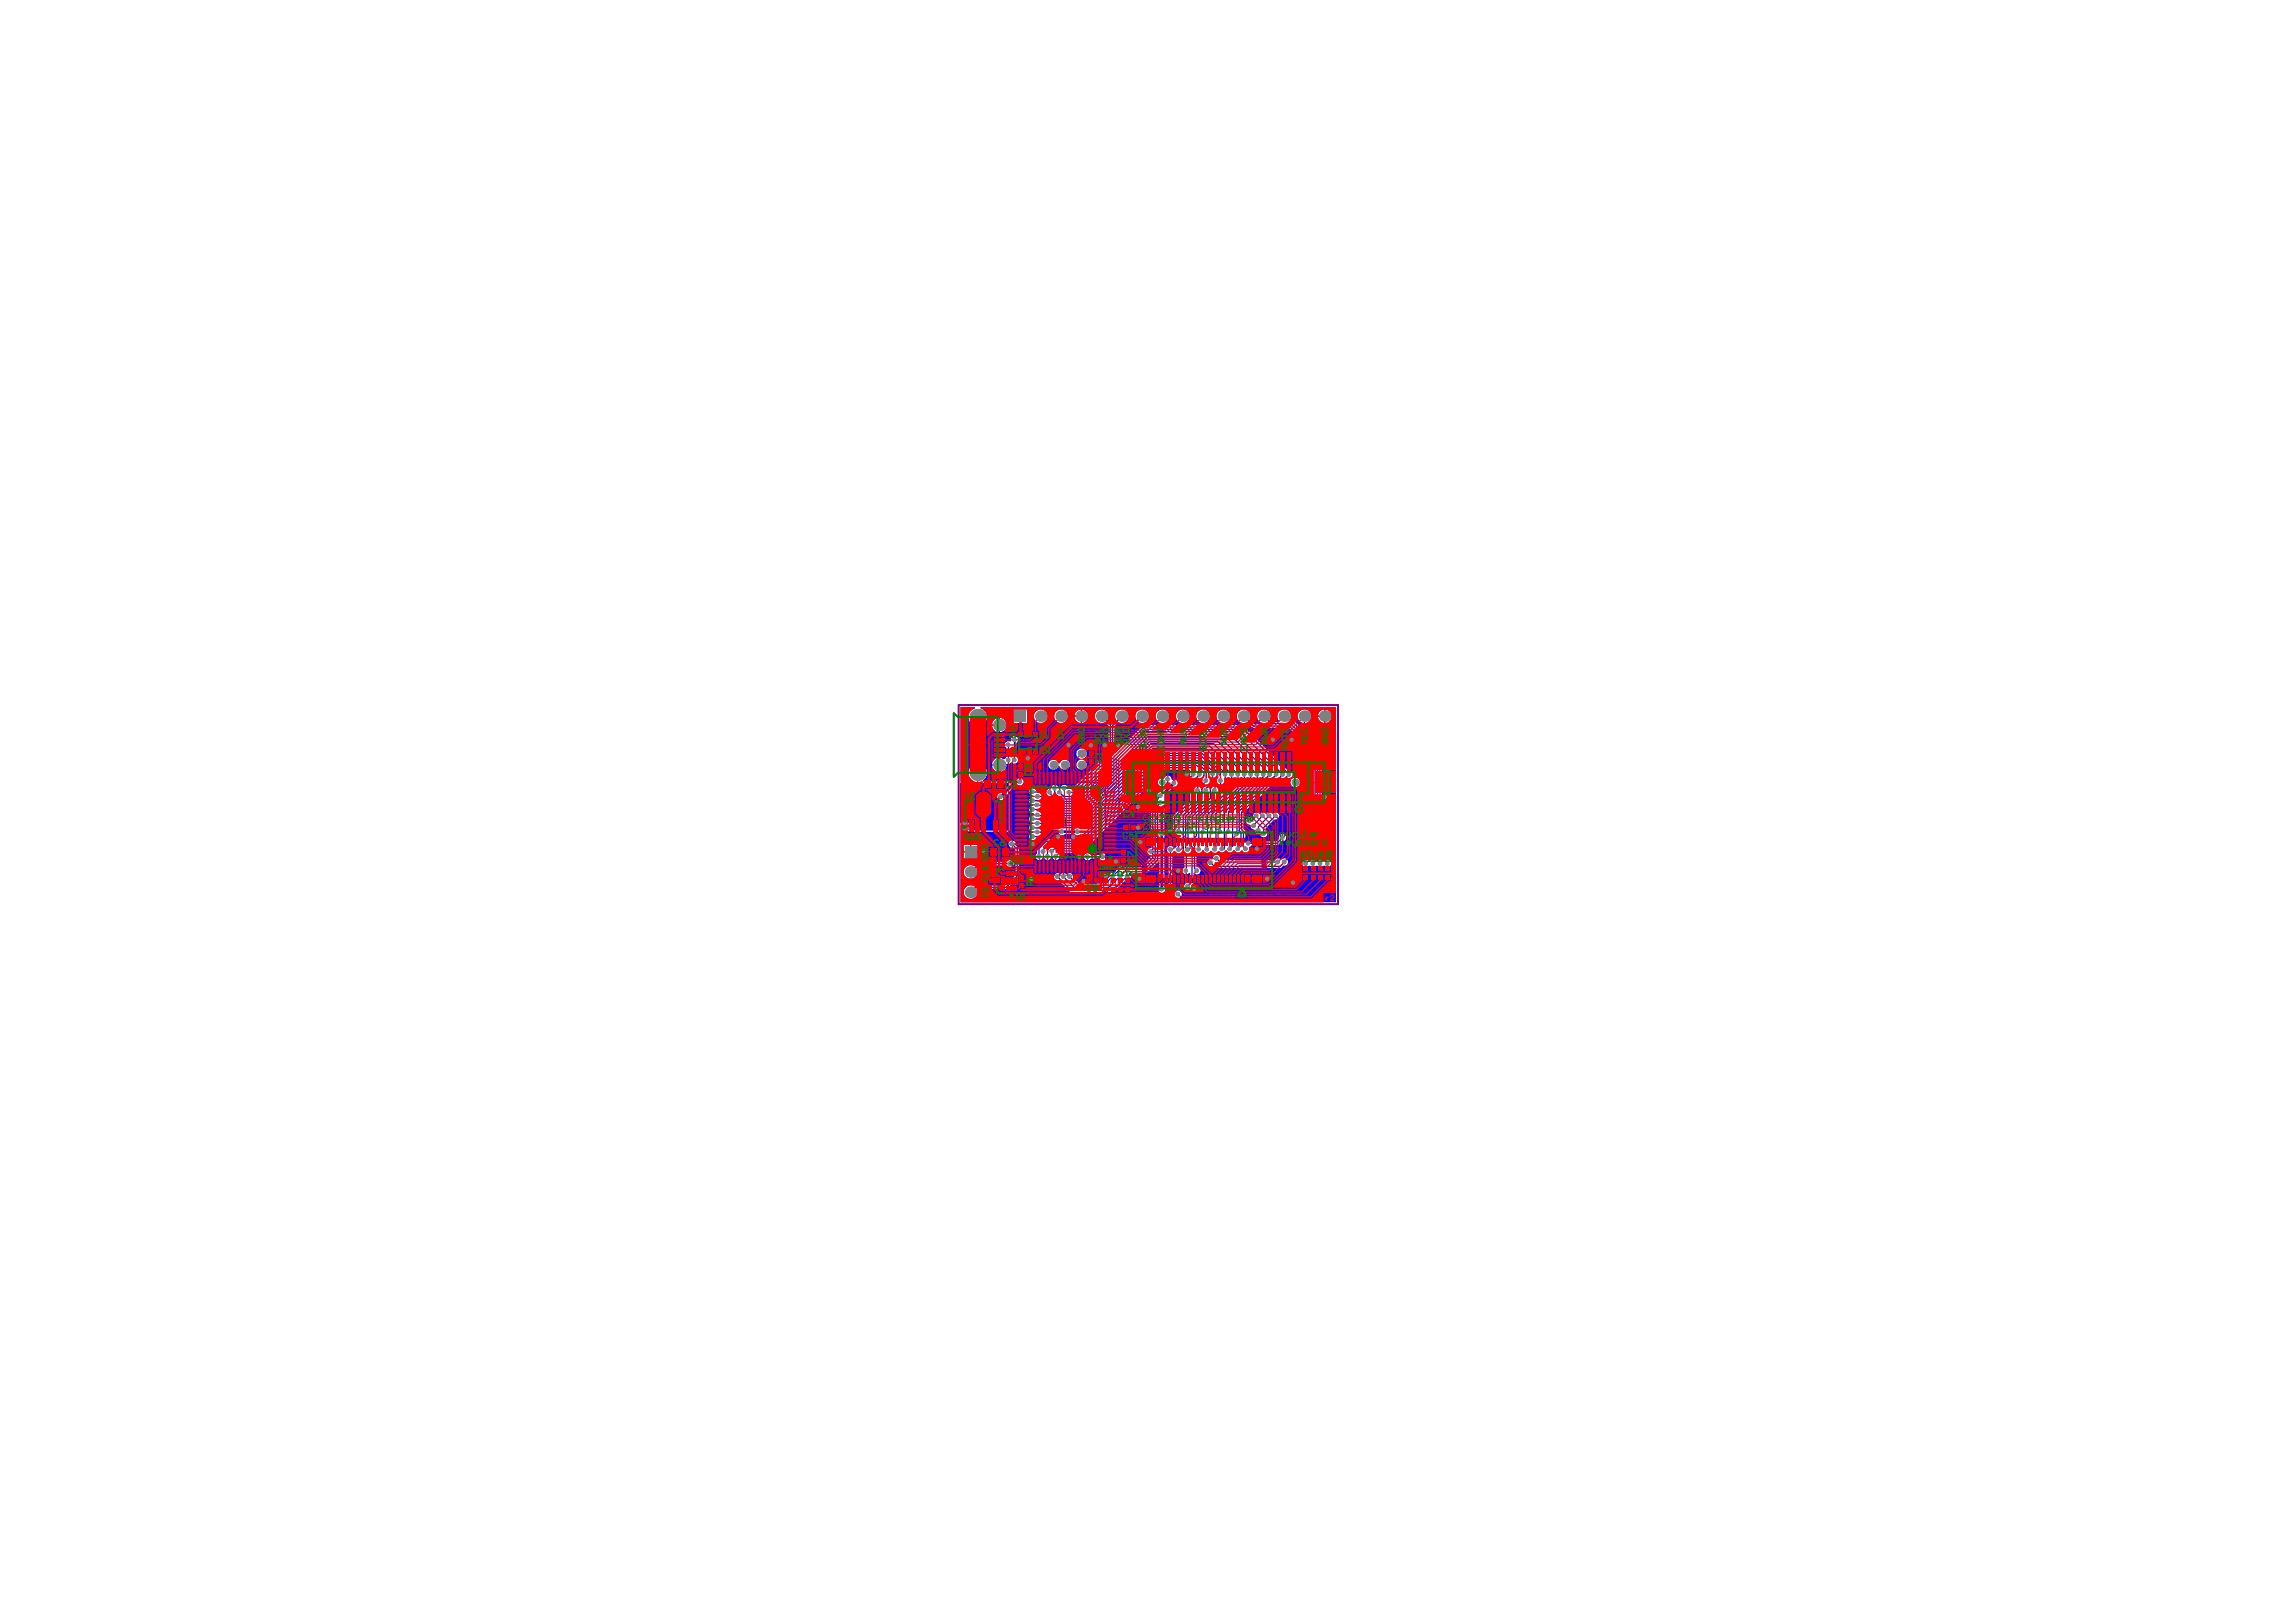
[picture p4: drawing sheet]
<svg xmlns="http://www.w3.org/2000/svg" width="287mm" height="202mm" viewBox="0 0 287 202" stroke-linecap="round" stroke-linejoin="round" font-family="sans-serif">
<path d="M120.3 98.7h5.1v5.5h-5.1zM126.5 96.1h13.3v13.2h-13.3zM126.9 91.3h3.2v3h-3.2zM128 92.9h1M128.5 92.4v1M122.4 101.4h1M122.9 100.9v1M123.4 108.3h3.9v3.5h-3.9zM124.8 110.1h1M125.3 109.6v1M132.7 102.7h1M133.2 102.2v1" fill="none" stroke="#008000" stroke-width=".12"/>
<g fill="none" stroke="#800080" stroke-width=".12">
<path d="M123.3 97.5h1.8v.9h-1.8zM127.2 95.7h.5v1.1h-.5zM127.4 92h2.2v1.5h-2.2zM128.2 97.7h10v10h-10zM136.1 94.1h.5v1.1h-.5zM120.6 100.1h4.6v2.6h-4.6zM124 105.9h1.8v1h-1.8zM124.6 108.6h1.4v3h-1.4zM127.5 109.6h.5v1h-.5zM135.9 109.8h1.1v.6h-1.1zM137.9 110h.6v1.1h-.6zM138.8 110h.6v1.1h-.6z"/>
<path d="M139.7 110h.6v1.1h-.6zM140.2 106.5h.5v1h-.5zM140.6 110h.6v1.1h-.6zM140.6 100.5h1.1v.6h-1.1zM140.6 103.1h1.1v.6h-1.1zM162.9 108.6h.6v1h-.6zM163.8 108.6h.6v1h-.6zM164.7 108.6h.6v1h-.6zM165.6 108.6h.6v1h-.6z"/>
<circle cx="121.5" cy="101.8" r=".51"/>
<circle cx="137.2" cy="106.7" r=".51"/>
</g>
<path d="M119.8 88.1h47.4v24.9h-47.4zM141.6 95.3h23.9v4.9h-23.9z" fill="none" stroke="#800080" stroke-width=".25"/>
<path d="M143 105h15v5h-15z" fill="none" stroke="#800080" stroke-width=".61"/>
<g fill="#00f">
<path d="M120 97.8h6v.4l-.9 .9a.46 .46 0 0 0-.5 .4 .46 .46 0 0 0 .5 .5 .46 .46 0 0 0 .4-.5l.3-.3 .2 .1v4.5h-4.9l-.2-.6a.46 .46 0 0 0-.1-.7 .46 .46 0 0 0-.7 .3h-.1z"/>
<path d="M120 88.3h1.8l.1 .2a1.11 1.11 0 0 0-.9 1h2.3a1.02 1.02 0 0 0-.8-1l.1-.2h44.4v24.4h-47v-9.7l.2-.1a.35 .35 0 0 1 .5-.3 .35 .35 0 0 1 .1 .6l.1 .3v.2l.1 .2h5.1v-4.6l-.1-.3 .8-.8 .4-.2a.46 .46 0 0 0 .6 0 .46 .46 0 0 0 0-.7 .46 .46 0 0 0-.7 .1h-.3l-.5 .5-.3-.3h-3.1l-.1-.1a.92 .92 0 0 0 .5-.9h-2.3a.92 .92 0 0 0 .6 .9l-.1 .1h-1.5zM165.6 88.6v.8h.8a.83 .83 0 0 0-.8-.8zM165 88.9l-.3 .5h.8v-.8zM135.2 88.6v.8h.8a.83 .83 0 0 0-.8-.8zM134.5 88.9l-.2 .5h.8v-.8zM135.2 89.5v.8a.89 .89 0 0 0 .8-.8zM134.3 89.5a.88 .88 0 0 0 .8 .8v-.8zM165.6 89.5v.8a.89 .89 0 0 0 .8-.8zM164.7 89.5a.88 .88 0 0 0 .8 .8v-.8zM126.7 88.6v1.7h1.7v-1.7zM152 89.5a.85 .85 0 0 0 1.7 0 .85 .85 0 0 0-1.7 0zM149.5 89.5a.85 .85 0 0 0 1.7 0 .85 .85 0 0 0-1.7 0zM147 89.5a.85 .85 0 0 0 1.7 0 .85 .85 0 0 0-1.7 0zM144.4 89.5a.85 .85 0 0 0 1.7 0 .85 .85 0 0 0-1.7 0zM141.9 89.5a.85 .85 0 0 0 1.7 0 .85 .85 0 0 0-1.7 0zM131.7 89.5a.85 .85 0 0 0 1.7 0 .85 .85 0 0 0-1.7 0zM129.2 89.5a.85 .85 0 0 0 1.7 0 .85 .85 0 0 0-1.7 0zM137.1 88.9a.86 .86 0 0 0-.1 1.1 .86 .86 0 0 0 1.1 .2l.4 .5v3.3l-4.2 4.2h-.9a.46 .46 0 0 0-.5-.1 .46 .46 0 0 0-.3 .3l-.2 .1-.1-.2a.47 .47 0 0 0-.5-.3 .47 .47 0 0 0-.4 .4l-.2 .1a.48 .48 0 0 0-.4 .5l-.2 .1-.4-.4h-.7l-.1-.1a.45 .45 0 0 0-.8 .2 .45 .45 0 0 0 .6 .6l-.1 .2a.48 .48 0 0 0-.5 .5 .48 .48 0 0 0 .5 .4v.2a.46 .46 0 0 0-.5 .5 .46 .46 0 0 0 .6 .4v.2a.49 .49 0 0 0-.6 .4 .49 .49 0 0 0 .5 .6v.2a.44 .44 0 0 0-.5 .4 .44 .44 0 0 0 .5 .5v.2a.45 .45 0 0 0-.4 .6 .45 .45 0 0 0 .8 0h.6l1.1-1.1h1l.1 .1a.45 .45 0 0 0 .2 .6 .45 .45 0 0 0 .6-.1h1.2l.2 .1h.3l.1 .2-.4 .4h-3.8l-1.1 1.1v.6l-.1 .1a.46 .46 0 0 0 .2 .7 .46 .46 0 0 0 .6-.4h.2v.2a.45 .45 0 0 0 .5 .2 .45 .45 0 0 0 .4-.4h.1v.2a.45 .45 0 0 0 .6 .2 .45 .45 0 0 0 .3-.5l.4-.4h2.3h.1l10.1-10.1h3.2l.2 .3v.2l-.2 .3v2.9l-1.9 1.9v2.1l.5 .6v1.1l-.2 .2h-.2a.44 .44 0 0 0-.7-.2 .44 .44 0 0 0 0 .7v4.3l.8 .8a.45 .45 0 0 0 .4 .6 .45 .45 0 0 0 .5-.5 .45 .45 0 0 0-.6-.4l-.6-.6v-4.1l.2-.3h.2a.59 .59 0 0 0 .8 .2l.3 .3v1.6a.44 .44 0 0 0-.1 .7 .44 .44 0 0 0 .7-.1l.2 .1v1l-.2 .2h-.2a.46 .46 0 0 0-.4 .5 .46 .46 0 0 0 .5 .4 .46 .46 0 0 0 .4-.6l.3-.4v-1h.2a.48 .48 0 0 0 .6-.4 .48 .48 0 0 0-.5-.5v-1.7l.1-.1 .2 .1a.45 .45 0 0 0 .5-.4h.1v.1a.47 .47 0 0 0 .4 .3 .47 .47 0 0 0 .5-.3l.2 .1a.46 .46 0 0 0 .7-.1l.2 .1a.46 .46 0 0 0 .7-.2h.2l.1 .2a.48 .48 0 0 0 .8-.2h.1l.1 .2a.44 .44 0 0 0 .7-.1h.2v.1a.51 .51 0 0 0 .7 0 .51 .51 0 0 0 .1-.6l.3-.2h3.3l.5-.5h.1a.46 .46 0 0 0 .4-.5 .46 .46 0 0 0-.5-.4 .46 .46 0 0 0-.4 .6l-.3 .3h-3.1a.41 .41 0 0 0-.6-.1l-.2-.1v-1l-.2-.3v-2l3.4-3.4h1.1l1-1h.2a.45 .45 0 0 0 .5-.5 .45 .45 0 0 0-.6-.4l-5.7-5.7h-12.3l-3.6 3.4h-.1v-3.3l.5-.5a.86 .86 0 0 0 1.2-.6 .86 .86 0 0 0-.9-1 .86 .86 0 0 0-.6 1.3l-.6 .5-.5-.5 .1-.2a.86 .86 0 0 0-.4-1 .86 .86 0 0 0-1 .2zM125 89.7v.8h.8a.87 .87 0 0 0-.8-.8zM124.2 89.9l-.2 .6h.8v-.8zM122.3 89.7v1a1.13 1.13 0 0 0 1-1zM121 89.7a1.13 1.13 0 0 0 1.1 1v-1zM154.8 88.9a.86 .86 0 0 0-.1 1.1 .86 .86 0 0 0 1.1 .2l.8 .7h4.5l2.7 2.8v13.3l-.5 .5a.46 .46 0 0 0-.5 .2 .46 .46 0 0 0 .2 .6 .46 .46 0 0 0 .6-.1h.2a.42 .42 0 0 0 .7 0h.1a.46 .46 0 0 0 .8 0h.1a.45 .45 0 0 0 .8-.1 .45 .45 0 0 0-.5-.6l-.6-.6v-13.8l-1.9-2v-.8a.85 .85 0 0 0 .4-1.3 .85 .85 0 0 0-1.4 0 .85 .85 0 0 0 .5 1.3v.6l-.2 .1-1.3-1.3a.85 .85 0 0 0-1-1 .85 .85 0 0 0-.5 1.3v.2h-.8l-.3-.3a.85 .85 0 0 0-.4-1.2 .85 .85 0 0 0-1.2 .6 .85 .85 0 0 0 .8 1v.2h-1.2l-.5-.6a.86 .86 0 0 0-.3-1.1 .86 .86 0 0 0-1.1 .1zM125 90.7v.8a.87 .87 0 0 0 .8-.8zM124 90.7a.87 .87 0 0 0 .8 .8v-.8zM125.7 92.7a.45 .45 0 0 0 .1 .7v1.2l-.3 .3-.5-.2v.8h.8l.1-.1 .5-.1a.46 .46 0 0 0 .7 0 .46 .46 0 0 0-.1-.7v-1.8a.46 .46 0 0 0 .2-.6 .46 .46 0 0 0-.6-.2 .46 .46 0 0 0-.3 .6h-.4zM131.2 95.1a.66 .66 0 0 0 .1 1 .66 .66 0 0 0 1-.4h.2a.65 .65 0 0 0 1 .4 .65 .65 0 0 0 0-1.1 .65 .65 0 0 0-1 .4h-.2a.67 .67 0 0 0-1.1-.3zM124.2 94.9l-.2 .6h.8v-.8zM134.6 93.8l-.1 .3a.63 .63 0 0 0 .5 .7v.1a.65 .65 0 0 0-.4 1 .65 .65 0 0 0 1.1 0 .65 .65 0 0 0-.4-1v-.1a.66 .66 0 0 0 .4-1.1 .66 .66 0 0 0-1.1 .1zM125 95.6v.8a.87 .87 0 0 0 .8-.8zM124 95.6a.87 .87 0 0 0 .8 .8v-.8zM122.3 95.4v1.1h1a1.13 1.13 0 0 0-1-1.1zM121.4 95.7l-.2 .3-.2 .5h1.1v-1.1l-.5 .1zM131.8 109.2a.45 .45 0 0 0 0 .6 .45 .45 0 0 0 .5 .2l1.4 1.4h.1h5.3h.2l1.5-1.5a.43 .43 0 0 0 .4-.1 .43 .43 0 0 0 .1-.5l.3-.2h1.7l1.4-1.4h.2v3.1a.47 .47 0 0 0 0 .6 .47 .47 0 0 0 .6 0 .47 .47 0 0 0 0-.6v-6.3a.43 .43 0 0 0 0-.6v-2.6l.5-.6v-1.7l.7-.7a.45 .45 0 0 0 .5-.6 .45 .45 0 0 0-.7-.2l-.1-.1a.45 .45 0 0 0-.4-.5 .45 .45 0 0 0-.5 .3l-.1 .1a.5 .5 0 0 0-.7 .3 .5 .5 0 0 0 .3 .6l.1 .1-1.2 1.2-.1 .2v6.3a.46 .46 0 0 0-.4 .4 .46 .46 0 0 0 .4 .5v.2l-1 1h-2.6l-1 .9a.44 .44 0 0 0-.5 .5l-.9 .9h-3l-.7-.8a.45 .45 0 0 0-.2-.5 .45 .45 0 0 0-.6 .1h-.1a.63 .63 0 0 0-.7 0 .46 .46 0 0 0-.7 0zM161.2 97.7a.65 .65 0 0 0 1.3 0 .65 .65 0 0 0-1.3 0zM155.9 102.2a.46 .46 0 0 0-.1 .5 .46 .46 0 0 0 .4 .3l.1 .2a.48 .48 0 0 0 .4 .4l.1 .2a.45 .45 0 0 0 .6 .4l.1 .1a.45 .45 0 0 0 .7 .2 .45 .45 0 0 0 0-.7v-.3l1.1-1.1a.46 .46 0 0 0 .6-.6 .46 .46 0 0 0-.8-.2h-.2a.43 .43 0 0 0-.6 0h-.2a.41 .41 0 0 0-.6 0h-.2a.45 .45 0 0 0-.5-.1 .45 .45 0 0 0-.2 .5l-.2 .2a.44 .44 0 0 0-.5 0zM121.4 105.5v.8h.7v-.8zM120.4 105.5v.8h.8v-.8zM135.6 106.7a.46 .46 0 0 0 0 .7 .46 .46 0 0 0 .7-.1h1.1a.45 .45 0 0 0 .7 .1 .45 .45 0 0 0 0-.7 .45 .45 0 0 0-.7 .1h-1.1a.49 .49 0 0 0-.7-.1zM121.4 106.5v.7h.7v-.7zM120.4 106.5v.7h.8v-.7zM151 107.5a.45 .45 0 0 0-.1 .5 .45 .45 0 0 0 .5 .2l.3 .3h8.3l.4-.4a.46 .46 0 0 0 .6-.5 .46 .46 0 0 0-.8-.2h-.2a.46 .46 0 0 0-.7 .1h-6.7l-.1-.1a.45 .45 0 0 0-.4-.6 .45 .45 0 0 0-.5 .5zM120.7 108.3a.85 .85 0 0 0-.1 1.2 .85 .85 0 0 0 1.2 .1 .85 .85 0 0 0 .2-1.1l.4-.4h3.4a.46 .46 0 0 0 .7 .2 .46 .46 0 0 0 0-.8 .46 .46 0 0 0-.7 .2h-3.6l-.5 .5a.86 .86 0 0 0-1 .1zM126.2 105.1a.45 .45 0 0 0-.1 .6 .45 .45 0 0 0 .5 .2l.3 .3v3.1l-1.3 1.3h-3.7l-.2 .1a.87 .87 0 0 0-1.3 .5 .87 .87 0 0 0 .9 1.1 .87 .87 0 0 0 .8-1.1l.1-.1h3.5l1.6-1.5 .1-.2v-3.3l-.5-.5a.44 .44 0 0 0-.2-.5 .44 .44 0 0 0-.5 0z"/>
</g>
<g fill="none" stroke="#00f" stroke-width=".15">
<path d="M126 93.1v1.9M126.8 92.4v2.6M129.1 99h1.1l1.4 1.4h3l8.8-8.7h10.3l5 5.1-4.6 4.6v4.3l-.4 .4M129.7 99.5h.6l1.2 1.2h3.3l8.7-8.7h9.7l4.7 4.8v.2l-4.4 4.4v2.5M131.2 99v.1l1 1h2.3l8.7-8.7h11l5.3 5.4-.5 .5h-.4l-4 4v2.9M137.7 89.5l1.1 1.1v3.5l-4.4 4.4h-1.4M140.5 89.5h-.3l-1.2 1.1v3.7l-4.7 4.7h-.7M145.1 99.4l-.7 .7v7.2l-1.3 1.3h-2.3l-2.3 2.3h-4.2l-1.4-1.4M145.9 97.3v.5l-1.8 1.9v7.5l-1.2 1.1h-2.6l-2.4 2.3h-3.2l-1-1.1M149.1 96.8l-.5-.6h-3.4l-10.1 10.1h-2.4l-.7 .7M149.1 96.8l-.4 .4v3l-1.9 1.8v2.1l.5 .5v1.6M149.9 96.8l-.8-.9h-4l-10.1 10.1h-3.2l-.3 .4"/>
<path d="M149.9 96.8l-.7 .7v2.6l-1.9 1.8v2l.1-.1M150.1 96.2l-.6-.6h-4.6l-10.1 10.1h-3.4l-.5 .5v.8M150.1 96.2l.4 .3v.5l-.8 .7v2.3l-1.8 1.9v4.5l.3 .3v2.1M150.8 97.5v-1.1l-1.2-1.1h-4.8l-10.1 10.1h-3.6l-.7 .7v.3M150.8 97.6l-.6 .5v1.9l-2 2v4l.2 .2M151.8 98.8v.9l-2.3 2.2v2.5l-.2 .2v3.9l.3 .3M151.8 98.7v-1.3l.3-.2v-.8l-2-2h-5.6l-8.8 8.7h-4.7l-.9 .9h-.4M155.4 89.5l1.2 1.2h4.6l2.9 2.9v13.4l-.9 .9M155.5 96.8l-3.8-3.9h-7.9l-8.7 8.7h-4.1l-.5-.5h-1.4M155.5 96.8v1.3l-3.6 3.5v4.5M158 89.5l.9 .9h2.4l3 3.1v14.1l-.2 .3M159.4 96.8h.1"/>
<path d="M160.3 96.8h.1M160.3 96.8l-5.6-5.7h-11.6l-8.7 8.7h-1.9l-.7-.7v-.6M160.3 96.8l-.9 .9h-.8l-3.7 3.7v2.4l.2 .2v1.7l-.4 .4M160.5 89.5h.3l3.8 3.8v14.2l.4 .4M161 96.8l-1.2 1.2h-1.1l-3.5 3.5v2.2l.2 .2v1.9l.1 .1M161.1 96.8l-5.9-6h-12.2l-8.7 8.7h-1.4l-.5-.5M163 89.5v1.7l2 2v13.7l.9 1M126.2 107.9h-3.9l-1 1M126.5 105.4l.6 .7v3.3l-1.4 1.5h-3.8l-.6 .6M129.1 103.4h1.1l.7-.6h4.7l8.7-8.7h5.9l2.3 2.3v2.9l-2.7 2.7v4.1M129.1 100h1.2l1 1h3.6l8.7-8.7h9.1l4.4 4.5v.6l-4.1 4.1v4.5l-.3 .1M129.1 102.3h1.4l.1-.1h4.8l8.7-8.7h6.6l3.2 3.3v2l-3 3v4.3"/>
<path d="M129.6 100.6h.8l.7 .7h3.9l8.7-8.7h8.5l4.1 4.2v.9l-3.8 3.8v2.4M129.7 102.8l.7 .1 .3-.4h4.8l8.7-8.7h6.1l2.8 2.8v2.6l-2.8 2.7v2.1l.1-.1M129.7 101.9h5.6l8.7-8.7h7.2l3.5 3.6v1.6l-3.3 3.3v2.3M130.4 106.4h.1M135.9 107h1.9M139.1 109.4h.1M143.6 106.4h.5M145.1 100.3l-.4 .3v6.8l-1.5 1.5h-1.7l-2.4 2.3h-5.3l-1.6-1.7M145.2 104.2h.1M146.3 106.1h.1M146.3 106.1v4.7l.9 .9M147.3 106.2h.1"/>
<path d="M148.2 108.8h.1M148.7 105.5h.1M148.7 105.5l-.2-.2v-3.2l2.2-2.2v-1.4l.6-.5v-.8l-.2-.2v-.7l-1.3-1.3h-5.1l-10.1 10.1h-3.8l-1 .9 .1 1M148.7 105.5l.3 .3v4.4l-.6 .5M149 103.9v-1.9l2.3-2.2v-1.3l.2-.3v-1.9l-1.6-1.6h-5.3l-8.7 8.7h-4.8l-1.1 1.1h-.9M152 107.2l.5 .5h7.2M154.7 106.1h.1M156 105.3h.1M157 101.9l-.6 .7h-.2M157.8 101.9l-1.1 1.1 .1 .2M158.6 101.9l-1.3 1.4v.5M159.4 101.9l-1.5 1.5v.8"/>
<path d="M160.3 104.7l-.7 .6h-3.6M160.5 107.7l-.5 .5h-8.3l-.4-.4"/>
</g>
<path d="M127.5 97.7h-.6l-1.8 1.8M146.7 97.8l-1 1.1v1.7l-.5 .5v10M148.3 96.8v.3l-2.2 2.2v4.4l.2 .2M132.7 103.9h2M146.3 103.8v.1M146.4 103.8l-.1 .1" fill="none" stroke="#00f" stroke-width=".3"/>
<g fill="#808080">
<circle cx="133.6" cy="109.5" r=".29"/>
<circle cx="132.9" cy="109.5" r=".29"/>
<circle cx="123.4" cy="101.1" r=".29"/>
<circle cx="122.3" cy="101.1" r=".29"/>
<circle cx="123.3" cy="99.9" r=".29"/>
<circle cx="122.3" cy="99.9" r=".29"/>
<circle cx="122.8" cy="100.5" r=".28"/>
<circle cx="122.8" cy="101.7" r=".28"/>
<circle cx="122.8" cy="99.3" r=".28"/>
<circle cx="121.6" cy="94.3" r=".28"/>
<circle cx="121.6" cy="95.4" r=".28"/>
<circle cx="122.7" cy="95.4" r=".28"/>
<circle cx="121.6" cy="90.7" r=".28"/>
<circle cx="122.7" cy="90.7" r=".28"/>
<circle cx="121.5" cy="91.9" r=".28"/>
<circle cx="122.7" cy="91.9" r=".28"/>
<circle cx="122.7" cy="94.3" r=".28"/>
<circle cx="122.1" cy="94.8" r=".29"/>
<circle cx="122.1" cy="93.7" r=".29"/>
<circle cx="122.1" cy="91.3" r=".29"/>
<circle cx="122.2" cy="92.5" r=".29"/>
<circle cx="121.5" cy="93.1" r=".28"/>
<circle cx="122.7" cy="93.1" r=".28"/>
<circle cx="140" cy="109.4" r=".29"/>
<circle cx="137.8" cy="107" r=".29"/>
<circle cx="135.9" cy="107" r=".28"/>
<circle cx="140.9" cy="109.4" r=".29"/>
<circle cx="139.5" cy="107.6" r=".29"/>
<circle cx="138.2" cy="109.4" r=".29"/>
<circle cx="135.4" cy="110.1" r=".28"/>
<circle cx="139.1" cy="109.4" r=".28"/>
<circle cx="127.4" cy="97.7" r=".28"/>
<circle cx="142.2" cy="103.4" r=".28"/>
<circle cx="165.6" cy="99.6" r=".28"/>
<circle cx="158.4" cy="109.8" r=".29"/>
<circle cx="126.7" cy="92.4" r=".29"/>
<circle cx="126" cy="93.1" r=".28"/>
<circle cx="126.7" cy="94.9" r=".29"/>
<circle cx="126" cy="94.9" r=".28"/>
<circle cx="147.2" cy="111.7" r=".29"/>
<circle cx="155.5" cy="96.7" r=".29"/>
<circle cx="163.2" cy="107.9" r=".29"/>
<circle cx="164.1" cy="107.9" r=".28"/>
<circle cx="165" cy="107.9" r=".29"/>
<circle cx="165.9" cy="107.9" r=".28"/>
<circle cx="125" cy="99.5" r=".29"/>
<circle cx="154.7" cy="96.7" r=".28"/>
<circle cx="153.9" cy="96.7" r=".29"/>
<circle cx="156.3" cy="96.7" r=".28"/>
<circle cx="142.5" cy="105.2" r=".29"/>
<circle cx="145" cy="99.4" r=".28"/>
<circle cx="142.2" cy="100.8" r=".28"/>
<circle cx="126.2" cy="107.9" r=".28"/>
<circle cx="126.4" cy="105.4" r=".29"/>
<circle cx="161.6" cy="110.3" r=".29"/>
<circle cx="149.2" cy="111" r=".29"/>
<circle cx="146.7" cy="97.8" r=".28"/>
<circle cx="156.7" cy="103.2" r=".29"/>
<circle cx="159.7" cy="107.7" r=".29"/>
<circle cx="160.5" cy="107.7" r=".29"/>
<circle cx="150.7" cy="98.7" r=".29"/>
<circle cx="149.6" cy="98.7" r=".28"/>
<circle cx="151.7" cy="98.7" r=".28"/>
<circle cx="145.1" cy="104.2" r=".28"/>
<circle cx="148.4" cy="110.7" r=".28"/>
<circle cx="155.6" cy="106" r=".29"/>
<circle cx="153.1" cy="96.7" r=".28"/>
<circle cx="149.1" cy="96.7" r=".29"/>
<circle cx="150.7" cy="97.5" r=".29"/>
<circle cx="149.9" cy="96.7" r=".28"/>
<circle cx="151.5" cy="96.7" r=".28"/>
<circle cx="148.3" cy="96.7" r=".28"/>
<circle cx="145.9" cy="97.3" r=".29"/>
<circle cx="143.8" cy="106.4" r=".28"/>
<circle cx="129" cy="103.4" r=".28"/>
<circle cx="129" cy="102.3" r=".28"/>
<circle cx="129.6" cy="102.9" r=".29"/>
<circle cx="129.6" cy="103.9" r=".29"/>
<circle cx="129" cy="104.5" r=".28"/>
<circle cx="152.5" cy="97.5" r=".29"/>
<circle cx="129" cy="100" r=".28"/>
<circle cx="129" cy="101.1" r=".28"/>
<circle cx="129.6" cy="100.6" r=".29"/>
<circle cx="129.6" cy="101.8" r=".29"/>
<circle cx="129" cy="98.9" r=".28"/>
<circle cx="129.8" cy="107" r=".29"/>
<circle cx="130.9" cy="107" r=".28"/>
<circle cx="131.9" cy="107" r=".29"/>
<circle cx="130.3" cy="106.4" r=".29"/>
<circle cx="131.4" cy="106.3" r=".29"/>
<circle cx="129.7" cy="99.5" r=".29"/>
<circle cx="139.7" cy="93.1" r=".29"/>
<circle cx="136.3" cy="93.1" r=".29"/>
<circle cx="133.5" cy="93.1" r=".29"/>
<circle cx="132.4" cy="99" r=".28"/>
<circle cx="131.8" cy="98.5" r=".29"/>
<circle cx="134.9" cy="107" r=".29"/>
<circle cx="129" cy="105.4" r=".28"/>
<circle cx="156.1" cy="102.6" r=".28"/>
<circle cx="157" cy="101.9" r=".29"/>
<circle cx="157.8" cy="101.9" r=".28"/>
<circle cx="158.6" cy="101.9" r=".29"/>
<circle cx="159.4" cy="101.9" r=".28"/>
<circle cx="160.2" cy="104.7" r=".29"/>
<circle cx="157.2" cy="103.7" r=".29"/>
<circle cx="157.9" cy="104.1" r=".29"/>
<circle cx="154.7" cy="106" r=".28"/>
<circle cx="153.7" cy="106" r=".29"/>
<circle cx="152.7" cy="106" r=".29"/>
<circle cx="151.8" cy="106.1" r=".29"/>
<circle cx="131.2" cy="99" r=".29"/>
<circle cx="133.6" cy="99" r=".29"/>
<circle cx="132.2" cy="104.6" r=".28"/>
<circle cx="159.1" cy="92.4" r=".28"/>
<circle cx="161.4" cy="92.4" r=".29"/>
<circle cx="128.9" cy="109.8" r=".29"/>
<circle cx="143.6" cy="98.8" r=".28"/>
<circle cx="120.6" cy="102.9" r=".29"/>
<circle cx="120.6" cy="103.5" r=".29"/>
<circle cx="123" cy="106.4" r=".28"/>
<circle cx="157.1" cy="106" r=".29"/>
<circle cx="145" cy="100.3" r=".28"/>
<circle cx="146.3" cy="103.8" r=".29"/>
<circle cx="147.3" cy="103.8" r=".29"/>
<circle cx="146.3" cy="106.1" r=".29"/>
<circle cx="154.5" cy="104.2" r=".28"/>
<circle cx="153.5" cy="103.9" r=".29"/>
<circle cx="152.4" cy="103.9" r=".29"/>
<circle cx="151.4" cy="103.9" r=".28"/>
<circle cx="150.3" cy="103.9" r=".29"/>
<circle cx="150.8" cy="106.1" r=".29"/>
<circle cx="145.2" cy="111.1" r=".28"/>
<circle cx="142.4" cy="109.8" r=".29"/>
<circle cx="148.9" cy="103.8" r=".29"/>
<circle cx="147.2" cy="106.1" r=".29"/>
<circle cx="147.2" cy="108.8" r=".29"/>
<circle cx="148.2" cy="108.8" r=".28"/>
<circle cx="149.8" cy="106.1" r=".28"/>
<circle cx="148.4" cy="106.1" r=".28"/>
<circle cx="149.6" cy="108.8" r=".29"/>
<circle cx="152" cy="107.2" r=".29"/>
<circle cx="151.3" cy="107.8" r=".28"/>
<circle cx="156" cy="105.3" r=".28"/>
<circle cx="157.9" cy="96.7" r=".28"/>
<circle cx="161.1" cy="96.7" r=".28"/>
<circle cx="159.5" cy="96.7" r=".28"/>
<circle cx="157.1" cy="96.7" r=".29"/>
<circle cx="160.3" cy="96.7" r=".29"/>
<circle cx="158.7" cy="96.7" r=".29"/>
<circle cx="138.1" cy="93.1" r=".29"/>
<circle cx="128.4" cy="94.7" r=".29"/>
<circle cx="134.1" cy="104.6" r=".28"/>
<circle cx="132.7" cy="103.9" r=".28"/>
<circle cx="134.6" cy="103.9" r=".29"/>
<circle cx="133" cy="98.5" r=".29"/>
<circle cx="132.1" cy="109.5" r=".29"/>
<circle cx="131.7" cy="95.6" r=".49"/>
<circle cx="161.9" cy="97.7" r=".44"/>
<circle cx="137.7" cy="89.5" r=".7"/>
<circle cx="147.8" cy="89.5" r=".7"/>
<circle cx="158" cy="89.5" r=".7"/>
<circle cx="121.3" cy="108.9" r=".7"/>
<circle cx="121.3" cy="111.5" r=".7"/>
<circle cx="124.9" cy="95.6" r=".75"/>
<circle cx="124.9" cy="90.6" r=".75"/>
<circle cx="135.2" cy="94.1" r=".49"/>
<circle cx="135.2" cy="95.6" r=".49"/>
<circle cx="133.1" cy="95.6" r=".49"/>
<circle cx="145.2" cy="97.7" r=".35"/>
<circle cx="122.2" cy="96.6" r="1"/>
<circle cx="122.2" cy="89.6" r="1"/>
<circle cx="130.1" cy="89.5" r=".7"/>
<circle cx="132.6" cy="89.5" r=".7"/>
<circle cx="140.2" cy="89.5" r=".7"/>
<circle cx="142.7" cy="89.5" r=".7"/>
<circle cx="145.3" cy="89.5" r=".7"/>
<circle cx="150.4" cy="89.5" r=".7"/>
<circle cx="155.4" cy="89.5" r=".7"/>
<circle cx="152.9" cy="89.5" r=".7"/>
<circle cx="165.6" cy="89.5" r=".7"/>
<circle cx="163" cy="89.5" r=".7"/>
<circle cx="135.1" cy="89.5" r=".7"/>
<circle cx="160.5" cy="89.5" r=".7"/>
</g>
<g fill="#808080">
<path d="M126.8 88.8h1.4v1.4h-1.4z" fill-rule="evenodd"/>
<path d="M120.6 105.7h1.4v1.4h-1.4z" fill-rule="evenodd"/>
</g>
<g fill="#f00">
<path d="M141 103l.3-.1v.5h.8v-.5h1.1v.2l-.7 .6h-.4v-.2h-.8v.2h-.3z"/>
<path d="M134.3 91.7h1v.2l-1.7 1.7v1.4l-.1 .1a.63 .63 0 0 0-1 .3h-.2a.66 .66 0 0 0-1-.4l-.1-.1z"/>
<path d="M146.5 108.4h1.3l.1 .1-.1 .3v.2v.1v1.3h.1l.1 .2a.47 .47 0 0 0 .4 .6 .47 .47 0 0 0 .5-.6l.1-.2h.6l.9 1v.1h-2.4l-.6-.6v-.5h.2v-1.3h-.7l-.5-.6z"/>
<path d="M155.5 109.3h.8v.4h1.5v-.4l1.5-.1 .1 .2-1 .9h-.6v-.5h-1.5v.5h-.8z"/>
<path d="M130.3 105.8l1.6-1.6h.5a.41 .41 0 0 0 .5 .1l.2 .1v2.3l.3 .5v.1l-.2 .1-.9-.1a.46 .46 0 0 0 .1-.5 .46 .46 0 0 0-.5-.3 .45 .45 0 0 0-.4-.6 .45 .45 0 0 0-.5 .5v.1l-.2-.1a.43 .43 0 0 0-.4-.4z"/>
<path d="M141.4 109.1h1.8v.6h1.4v-.6h.8v.5l-.6 .7h-.2v-.5h-1.4v.6h-1.1l-.8-.9z"/>
<path d="M137.2 107.1h.2a.44 .44 0 0 0 .3 .4 .44 .44 0 0 0 .5-.3h1.8v.3h.9v-.3h.9l.9 .9-.1 .1h-5.4zM140.5 107.6v.4h.4v-.4zM140 107.6v.4h.4v-.4z"/>
<path d="M123.9 95.9h.1a.86 .86 0 0 0 .8 .5v-.8h.2v.8l.3-.1 .4-.3 .1 .1v8.1l.6 .7v.1l-.3 .2h-.2l-1.1-1.1v-1.7h-.1v-2l.4-.4a.46 .46 0 0 0 .4-.5 .46 .46 0 0 0-.4-.4 .46 .46 0 0 0-.5 .5l-.5 .5-.1-.1v-.7l-.6-.5h-.2v-.2h.7zM125.1 97.3v.6h.4v-.6zM124.4 97.3v.6h.5v-.6zM125.1 98v.6h.4v-.6zM124.4 98v.6h.5v-.6z"/>
<path d="M141.1 104.7h1.7l1.1-1.1h3v.1a.46 .46 0 0 0 .1 .5 .46 .46 0 0 0 .5 .1l.1 .1v.2h-.3v.6h-.1v-.6l-.7-.1a1.16 1.16 0 0 0-1-.6 .45 .45 0 0 0-.7 .2 .45 .45 0 0 0 .5 .5l.1 .1v1.3l-.1 .2h-1.1l-.2-.2h-.2l.1-.1h-.1v-.6h-.6v.6h.4v.1a.46 .46 0 0 0-.1 .7 .46 .46 0 0 0 .7-.1h1.2l.4-.2h.1a.47 .47 0 0 0 .8-.1h.2a.46 .46 0 0 0 .4 .3 .46 .46 0 0 0 .4-.3l.1-.1h.2a.46 .46 0 0 0 .5 .4 .46 .46 0 0 0 .4-.4l.1-.3h.3l.1 .1a.45 .45 0 0 0 .3 .6 .45 .45 0 0 0 .6-.4h.1a.45 .45 0 0 0 .4 .4 .45 .45 0 0 0 .5-.3h.1a.46 .46 0 0 0 .8 0h.2a.44 .44 0 0 0 .7-.1h.2a.47 .47 0 0 0 .4 .3 .47 .47 0 0 0 .5-.3h.1a.44 .44 0 0 0 .4 .3 .44 .44 0 0 0 .4-.2h.2a.46 .46 0 0 0 .6 .2 .46 .46 0 0 0 .2-.6h.9v-.7l.1-.1h.7v-.4l.3-.1h.2v1.3l-.9 .8-3.4 .1-2.4 2.3h-.2l-1.2-1.2 .1-.1h.6a.46 .46 0 0 0 .5 .5 .46 .46 0 0 0 .4-.5l.1-.1a.46 .46 0 0 0 .6-.3 .46 .46 0 0 0-.3-.6 .46 .46 0 0 0-.6 .2h-8l-2.3-2.2zM144 104.6v.5h.6v-.5zM143.2 104.6v.5h.6v-.5zM157.1 105.3v.6h.7v-.6zM144 105.3v.6h.6v-.6z"/>
<path d="M127.5 111.2l.1-.2h.6v-.2h6.1l1.1-1.1 .1 .1v.2h.4v-.4h-.2l-.1-.1v-.2l.5-.1h.2v-.9h.2v.9l.1 .1v1.2h.8v-.9h-.2v-.8h1.8v.2a.45 .45 0 0 0-.3 .5l-.1 .1h-.3v.9h3.1l.1-.1 .3 .3v.1h-.4v-.1h-3.6v.4l-.3 .2h-9.9zM137.8 109.6v.4h.3v-.4zM136 109.6v.4h.4v-.4zM137.8 110.1v.4h.3v-.4zM136 110.1v.4h.4v-.4zM135.5 110.1v.4h.4v-.4z"/>
<path d="M134.9 93.4l1.1-1h1.6l.1 .1-.5 .6v2.7l-.5 .4h-.2v1.9h.1h.3h.2l.1-.3v-1.4l.4-.4v-2.8l.6-.5h2.4l.1 .1-1.7 1.7v3.2l-.6 .6h-.5l-.5 .5v.4l.4 .5v.4l-.1 .1h-.7l-.8-.8v-1.2l.1-.1v-1.9l-.1-.1 .4-.5h.2v-.8h-.9v.5l-.2-.1a.68 .68 0 0 0-.8-.2l-.1-.1 .1-.1h.3a.61 .61 0 0 0 .6-.4h.1v.2h.4v-.9h-.4v.2h-.1l-.3-.3-.5-.1zM136.4 93.7v.3h.4v-.3zM136.4 94.2v.4h.4v-.4z"/>
<path d="M120 88.3h1.8l.1 .2a1.02 1.02 0 0 0-.9 1h2.3v-.1a1.03 1.03 0 0 0-.8-.9l.1-.2h44.4v7.9h-1.3v3h1.3v12.4h-1.6v1.1h-45.4zM165.6 88.6v.8h.8a.83 .83 0 0 0-.8-.8zM165 88.9l-.3 .5h.8v-.8zM135.2 88.6v.8h.8a.83 .83 0 0 0-.8-.8zM134.5 88.9l-.2 .5h.8v-.8zM135.2 89.5v.8a.89 .89 0 0 0 .8-.8zM134.3 89.5a.88 .88 0 0 0 .8 .8v-.8zM165.6 89.5v.8a.89 .89 0 0 0 .8-.8zM164.7 89.5a.88 .88 0 0 0 .8 .8v-.8zM121 89.7v3.3h1.2v.1h-1.2v3.4h1.2l.1 .1v1.1l.4-.1 .1 .1v.4l-.2 .2v.5h-.3l-.5 .5v2.4l.5 .6h.1v1.8h.2l1.6 1.6v1.3h.4v1.8l.1 .3a.77 .77 0 0 0 .9 .3v.2h1.6l.1 .1v.3h.9v-.9h-.5l-.2-.2-.3-.1v-.1h-1.6v.1h-.3l-.1-.1v-1.7h1v-.2l3.1-.1 .1 .1v.5l-.3 .2v.5h-2.3l-.1-.1a.45 .45 0 0 0-.5-.5 .45 .45 0 0 0-.4 .6 .45 .45 0 0 0 .5 .3l.3 .2h2.5v.6l.2 .1h.9h.2h.3h.2h.3h.2h.2h.1v.2a.45 .45 0 0 0 .2 .5 .45 .45 0 0 0 .6-.1l.4 .2 .4-.2a.47 .47 0 0 0 .7 .1 .47 .47 0 0 0 0-.7h.7h.1v-1.9h-.2v-.2l-.8-.7v-7l.1-.1a.47 .47 0 0 0 .1-.5 .47 .47 0 0 0-.4-.3l-.2-.3v-.1h.2h.3h.2h.7a.88 .88 0 0 1 .8 .1v1.4l1 1v3h-1.6a.45 .45 0 0 0-.7 0 .45 .45 0 0 0 0 .6 .45 .45 0 0 0 .7 0h1.6v3h-.2v-.1a.46 .46 0 0 0-.5-.5 .46 .46 0 0 0-.5 .5v.2l-.2 .1-.2-.1v1.9h.1v.2l-1 1h-5.9v-.2h-.9v.4h-1.7v.7h-.6l-.4-.4v-.4h.5v-.9h-1.6v.9h.5l.1 .7 .6 .6 .2 .1h12.8l.2-.1 .3-.3 6.7-.1a.45 .45 0 0 0 .7-.1 .45 .45 0 0 0-.4-.6l.1-.3h1.7v.6l.1 .2-.2 .2a.48 .48 0 0 0 0 .6 .48 .48 0 0 0 .5 .2h16.5l2.2-2.2h.2v-.8h-3.6l.1 .8-.9 .9h-2.8l-.1-.1 3.1-3.2v-8.7l-.3-.4 .1-.2a.6 .6 0 0 0 .5-.7 .6 .6 0 0 0-.9-.4 .6 .6 0 0 0 0 1l-.1 .1h-6.8l-.6 .6h-1.7l-.1-.1a.44 .44 0 0 0-.4-.5 .44 .44 0 0 0-.5 .4h-.1v-.1a.46 .46 0 0 0-.5-.3 .46 .46 0 0 0-.4 .4h-.2v-.1a.45 .45 0 0 0-.5-.3 .45 .45 0 0 0-.4 .5l-.1 .1h.1v1.4h-.1v-1.4h-2.2l-.4-.3h-.9l-.4 .4a.44 .44 0 0 0-.6 .2 .44 .44 0 0 0 .2 .6l-.1 .2a.45 .45 0 0 0 .1 .6 .45 .45 0 0 0 .6-.1l.1 .1v1h-5.4l-.4-.3v-.2h-1.9v.7v.2v.3v.2v.2v.3v.2v.3v.3v.2v.2v.3v.2v.3v.2v.2v.3l-.1 .5h-.5v-5.4h.5l.1 .1h1.9v-.1h.5v.5h.8v-.9h-.4l-.2-.2-.7-.2 .3-.3v-.5h1.4v-3h-1.3l-.1-1.3 1.4-1.4h17.8l3.4-3.3 .2 .1a.86 .86 0 0 0 1.1-.8 .86 .86 0 0 0-1.1-.8 .86 .86 0 0 0-.5 1.2l-3.2 3.2h-1.7l-.1-.2 2.8-2.7a.86 .86 0 0 0 1.2-.6 .86 .86 0 0 0-1-1 .86 .86 0 0 0-.6 1.3l-2.9 2.9h-1.7v-.1l2.4-2.5a.86 .86 0 0 0 1.3-.6 .86 .86 0 0 0-1-1 .86 .86 0 0 0-.6 1.3l-2.6 2.6h-1.7v-.1l2.1-2.2a.86 .86 0 0 0 1.3-.6 .86 .86 0 0 0-1-1 .86 .86 0 0 0-.6 1.3l-2.3 2.3h-1.7l-.1-.1 1.9-1.9a.86 .86 0 0 0 1.2-.6 .86 .86 0 0 0-1-1 .86 .86 0 0 0-.6 1.3l-2 2h-1.6l-.1-.2 1.5-1.5a.86 .86 0 0 0 1.3-.6 .86 .86 0 0 0-1-1 .86 .86 0 0 0-.6 1.3l-1.7 1.7h-1.7l-.1-.2 1.3-1.2a.86 .86 0 0 0 1.2-.6 .86 .86 0 0 0-.9-1 .86 .86 0 0 0-.6 1.3l-1.4 1.4h-1.7l-.1-.1 1-1a.86 .86 0 0 0 1.2-.6 .86 .86 0 0 0-1-1 .86 .86 0 0 0-.6 1.3l-1.1 1.1h-1.5l-.1-.1 .6-.6a.85 .85 0 0 0 1.2-.7 .85 .85 0 0 0-1-1 .85 .85 0 0 0-.6 1.2l-.7 .7-7.5 .1-4.6 4.5-.1 .2v1.2h-1.2v-.2h-.9v.9h.2v.2a.46 .46 0 0 0 0 .6 .46 .46 0 0 0 .6 0 .46 .46 0 0 0 0-.6v-.2h.1v-.1h1.2v.9l.3 .1h.2h.2v-1.9l-.1-.1v-.6l.3-.3h.2v1h-.2v1.9h.1h.8l.1 .1-.1 .5a.45 .45 0 0 0 .1 .7 .45 .45 0 0 0 .7-.4h.1h.2a.44 .44 0 0 0 .7 .4h.1v.3l.3 .3v3.5h-.2h-.2l-.3 .1h-.8l-2.5 2.6h-.4l-.1-.2h-2l-.1 .2h-.3v-.2l.1-.1 .3 .1v-.1h2l-.1-.2 .1-.3-.1-.7h.1a.49 .49 0 0 0 .5 .3 .49 .49 0 0 0 .4-.5l.2-.1a.46 .46 0 0 0 .4-.5 .46 .46 0 0 0-.5-.4v-.2a.46 .46 0 0 0 .5-.4 .46 .46 0 0 0-.4-.5v-.1a.46 .46 0 0 0 .4-.5 .46 .46 0 0 0-.5-.4l-.1-.3 .3-.1a.48 .48 0 0 0 .3-.5 .48 .48 0 0 0-.5-.4l.1-.1a.46 .46 0 0 0 .4-.5 .46 .46 0 0 0-.5-.4l-.1-.2a.47 .47 0 0 0-.3-.4 .47 .47 0 0 0-.5 .3l-.4-.1h-1.4l-.1 .1-.2-.1v-3.2l.3-.1 .1 .1v.1h.4v-.3h-.2v-.2a.47 .47 0 0 0-.2-.5 .47 .47 0 0 0-.6 0l-.4-.1-.2 .1-.1-.2h-1.6v.3h.2v.2l-.3 .3h-.1v-2.7l.2-.1v1.9h1.6v-.8h.5l.2-.2h.6l.1 .1v.3h1.3v-.3v-.1h.6v1h.9v-.9l.4-.2 .9-.9 .1-1.2 .9-.9a.86 .86 0 0 0 1.2-.6 .86 .86 0 0 0-1-1 .86 .86 0 0 0-.6 1.3l-.9 1-.1 1.1-.8 .8h-2.8v-.1h1.5l.6-.5h.6v-.9h-.3v-.9l.2-.1a.86 .86 0 0 0 1.1-.8 .86 .86 0 0 0-1-.9 .86 .86 0 0 0-.6 1.3l-.1 .2v1.2h-.2v.5l-.4 .4h-.6v-.9h-.2v-1h.6v-1.7h-1.7v1.7h.5v1h-.1v.2l-1.6-.1-.1-.1 .3-.3 .1-.3h-1.8l.1 .3 .2 .3v.1h-.2l-.2 .1-.4 .5-.2-.1v-2.2zM139.3 89.5a.9 .9 0 0 0 1.8 0 .9 .9 0 0 0-1.8 0zM136.8 89.5a.85 .85 0 0 0 1.7 0 .85 .85 0 0 0-1.7 0zM125 89.7v.8h.8a.87 .87 0 0 0-.8-.8zM124.2 89.9l-.2 .6h.8v-.8zM127.8 93.9v.4h.6v-.4zM127.1 93.9v.4h.6v-.4zM127.6 95.3v.3h.3v-.3zM127.6 95.8v.3h.3v-.3zM127 95.8v.3h.4v-.3zM147.6 93.9v2.7h.7v-2.7zM148.4 93.9v2.7h.2l.1 .1a.45 .45 0 0 0 .2 .5 .45 .45 0 0 0 .6-.1h.1a.46 .46 0 0 0 .7-.1h.2v.2a.45 .45 0 0 0-.1 .6 .45 .45 0 0 0 .7 0 .45 .45 0 0 0-.1-.6v-.5l.1-.1a.5 .5 0 0 0 .4 .5 .5 .5 0 0 0 .5-.2l.3 .1v.2a.45 .45 0 0 0-.1 .6 .45 .45 0 0 0 .6 .1 .45 .45 0 0 0 .1-.6l.1-.1h.1a.7 .7 0 0 1 .8 0 .66 .66 0 0 1 .8 0 .7 .7 0 0 1 .8 0 .66 .66 0 0 1 .8 0 .7 .7 0 0 1 .8 0 .66 .66 0 0 1 .8 0 .7 .7 0 0 1 .8 0 .66 .66 0 0 1 .8 0 .7 .7 0 0 1 .8 0 .66 .66 0 0 1 .8 0 .45 .45 0 0 0 .4-.7v-2.6zM145.5 93.9v2.7h.2v.4l-.3 .3a.5 .5 0 0 0-.7 .3 .5 .5 0 0 0 .3 .6 .5 .5 0 0 0 .7-.3l.1-.1 .4-.1 .1 .1a.45 .45 0 0 0 .6 .5 .45 .45 0 0 0 .2-.8v-.9h.4v-2.7zM164.2 96.2v1.5h1.3v-1.5zM141.5 96.2v1.5h1.3v-1.5zM121 96.6v.1a1.15 1.15 0 0 0 1.1 1v-1.1zM164.2 97.8v1.4h1.3v-1.4zM141.5 97.8v1.4h1.3v-1.4zM141.8 100.4v.3h.3v-.3zM141.3 100.4v.3h.3v-.3zM141.8 100.9v.4h.3v-.4zM141.3 100.9v.4h.3v-.4zM121.5 102.4v.7h.3v-.7zM120.9 102.4v.7h.4v-.7zM121.5 103.3v.8h.3v-.8zM120.9 103.3v.8h.4v-.8zM121.4 105.5v.8h.7v-.8zM120.4 105.5v.8h.8v-.8zM123.5 105.8v.5h.5v-.5zM123.5 106.5v.5h.5v-.5zM121.4 106.5v.7h.7v-.7zM120.4 106.5v.7h.8v-.7zM162.9 107.6l-.2 .3v1.1h3.6v-.8a.48 .48 0 0 0-.1-.7 .48 .48 0 0 0-.7 .1h-.1a.46 .46 0 0 0-.8 0h-.1a.43 .43 0 0 0-.8 0h-.1a.45 .45 0 0 0-.7 0zM120.4 108.9a.86 .86 0 0 0 1.7 0 .86 .86 0 0 0-1.7 0zM120.4 111.5a.86 .86 0 0 0 1.7 0 .86 .86 0 0 0-1.7 0z"/>
</g>
<path d="M124.9 94.4v1.2h.1M122.9 103v.9M124.9 108.8l.3 .3h1.2M127.3 109.1l.4 .5" fill="none" stroke="#f00" stroke-width=".3"/>
<path d="M126.8 104.5h.8M126.9 105h.7M127.6 102.5h.9M127.6 104h.8M127.6 103h1M127.6 103.5h.8M127.7 110.5v.1M127.7 110.6l-.4 .4" fill="none" stroke="#f00" stroke-width=".15"/>
<circle cx="127.5" cy="97.7" r=".15" fill="#f00"/>
<path d="M127.5 96.8v.9" fill="none" stroke="#f00" stroke-width=".3"/>
<circle cx="127.5" cy="89.5" r=".15" fill="#f00"/>
<g fill="none" stroke="#f00" stroke-width=".15">
<path d="M129.1 98.9l-.1 .1M129.4 93.1h.1M129.4 93.1h.7M129.4 90.1v1.6M129.4 93.1v.7M131.2 98.2v.8M131.7 95.6h.3M131.8 98.2v.3M132.4 97.2h.1M132.9 96.5v.7M133 98.5v1.2l.3 .2M133.1 95.6l.3 .3"/>
<path d="M133.8 97.1l.1 .1M134.1 96.2l.3 .3v.7M134.4 94.9v.3M134.9 96.5v.7M135.2 95.6l.2 .2M136.9 96.4v.8M138.1 92.4l-.7 .7M138.5 98.5h-.5l-.3 .4v.2l.3 .4h.7M128.8 100.5h.1h.7M128.9 102.8h.7M128.9 103.9h.7M129 101.8h.6"/>
<path d="M129.4 108.3h.1M129.9 108.2v.1M129.9 107h.1M130.4 108.2v.1M130.4 106.4v.4M131.4 108.2v.1M131.5 106.4h-.1M132 107h-.1M132.4 108.3v1l-.2 .2M132.9 108.3v1.2M133.3 106.7l.6 .6M133.4 108.3v1l.3 .2"/>
<path d="M133.6 106.5l.8 .8M135.4 108.3v1.1M137.8 107h.1M138.7 106h.1M139.1 110h.1M139.1 109.4v.6M139.7 101.5l.3 .3M139.8 102.7l-.3 .3M140 110h.1M140.5 102.4h-.8l-.1 .1M140.5 108.9l-.5 .5v.6"/>
</g>
<path d="M136.4 95.2v.3M138.2 111.1l-.5 .5M139.1 111.1h.9M139.8 101l.4 .4M140.3 100.5l.3 .3M141.6 100.8l-.6 .6M141.7 103.4h.5" fill="none" stroke="#f00" stroke-width=".3"/>
<circle cx="142.2" cy="100.8" r=".15" fill="#f00"/>
<g fill="none" stroke="#f00" stroke-width=".3">
<path d="M123.4 97.9l-.5 .5v4.6M124.9 94.4h2.6M125 95.6v2.3M125.1 99.5l-.7 .7v3.9M127.5 91.8h-3.4l-.5 .5v5.4M127.5 89.5v2.2M127.7 93.9v-.1l-.2 .2v1.7M133.9 90.8l-4.5 4.5v1.9M136.4 95.5l-.5 .4v3.6M141.5 97.7l1 1.1h1.1M142.7 89.5l-1.3 1.3M146.7 95.2v2.6"/>
<path d="M147.5 95.2h.8v2.2l.8 .7v2.2M124.3 110.1v.9l.6 .6M124.6 105.6l.3 .3v2.9M125.7 105.3v1.2M126.4 109.1h.9M129.1 105.4l-.5 .6M131.8 103.9h.9M134.9 107v1.3M136.4 108.3v1.3l-.5 .5h-.4M138.1 111.1h1M138.2 109.4v.6M138.7 101h1.1"/>
<path d="M140 111.1h.9M140.2 101.4h.8M140.3 100.5h-3.4v3.5v-.1M140.4 106.5h-3.5v3.5l.1 .1M141.6 100.8h.6M145.2 104.2h.6l.2 .2 .2 .2v.6M146.1 108.5l.6 .7v.6M146.5 103.9l.7 .7v.6M147.3 108.8l.4 .4v.6M157.1 105.2h.1"/>
</g>
<g fill="none" stroke="#f00" stroke-width=".15">
<path d="M124.9 92.4h1.9M126 95.1v9l.9 .9M126.8 95l-.4 .4v8.7l.4 .4M129.4 91.7l-.7 .7M130.1 89.5l-.7 .6M131.4 97.2v.8l-.2 .2M131.9 97.2v.9l-.1 .1M132 95.6l.9 .9M132.4 97.2v1.8M132.6 89.5l-1.5 1.5v1.1l-1 1M133.3 99.9v6.8M133.4 95.9v1.3"/>
<path d="M133.6 99v7.5M134.1 91.2l-3.7 3.7v2.3M134.1 93.8v2.4M134.2 91.5l-3.3 3.3v2.4M134.4 95.2v.8l.5 .5M135.2 94.1l-.8 .8M135.4 95.8v1.4M135.7 91.8l-1.9 1.9v3.4M137.4 93.1v2.8l-.5 .5M141.1 92.7l-1.9 1.9v3.2l-.7 .7M141.2 93l-1.7 1.7v3.5l-.8 .8M141.3 93.3l-1.5 1.5v4.8l-.3 .4h-.8"/>
<path d="M145.1 99.4l.5-.5h.9l.2 .2v1.2M145.9 95.2v2.1M147.8 89.5l-2 2M149.1 95.2v1.6M149.7 98.8l.2 .2v1.3M149.9 95.2h.1M149.9 95.2v1.6M150.4 89.5l-2.4 2.3M150.7 98.8h.1M150.7 95.2v2.3M150.7 98.8v1.5M151.5 95.2v1.5"/>
<path d="M151.8 98.8l-.3 .2v1.3M152.3 95.2h.1M152.3 95.2v1.6l.2 .2v.5M153.1 95.2v1.6M153.9 95.2v1.6M154.7 98.6l-.8 .7v1M154.7 95.2v1.6M155.2 98.9l-.5 .4v1M155.5 95.2v1.6M156.3 95.2v1.6M157.9 95.2v1.6M158.7 95.2v1.6"/>
<path d="M159.5 95.2v1.6M160.3 95.2v1.6M161.5 98.9l.1 .1v8.5M161.6 98.6l.3 .3v8.7M126.2 107.9l.4 .4M126.4 111h.9M126.5 105.4h1.1M128.4 103.5l.5 .4M128.4 104l.6 .5M128.5 102.5l.4 .3M128.6 103l.4 .4M128.7 101.5l.3 .3"/>
<path d="M128.7 102l.3 .3M129.9 107v1.3M130.4 106.8v1.4M130.9 107v1.3M131.4 106.4v1.8M131.9 107v1.3M133.9 107.3v1M134.4 107.3v1M135.4 109.4l-1.2 1.2M135.9 107v1.3M137.8 107h4.1l1.2 1.2M138.7 102h1l.2 .1"/>
<path d="M138.7 105.4h2.5l2.1 2.2M138.7 105h2.4M138.7 104.5h4M138.7 103h.8M138.7 102.5h.9M138.7 103.5h1.9M138.7 101.5h1M138.8 106h2.5l1.9 1.9M140.9 109.4h.1M140.9 109.4v.6M140.9 109.4l1.1 1.2M143.6 106.4h.2"/>
<path d="M143.6 103l-1 1h-3.9M145.1 100.3h.8M145.7 105.2v.9M145.7 109.8h.1M145.7 106.1h.1M145.7 109.8h-.1l-.8 .8M145.7 106.1l-.3 .3M145.8 108.9l.4 .4v.5M146.7 105.2v.7l-.2 .3h-.2M147.2 109.8h.1M147.2 109.8v1.2l.8 .7M147.2 111.7l.3 .3"/>
<path d="M147.3 103.9l.9 .8v.5M147.7 105.2v.8l-.2 .2h-.2M148.2 108.8v1M148.7 109.8v.6l-.3 .3M148.7 105.2v.8l-.1 .2h-.2M149 103.9l.2 .2v1.1M149.6 108.8l-.4 .3v.7M149.7 108.2l1 1v.6M149.7 105.2h.1M149.7 109.8v.5l1.2 1.1M149.7 105.2v.8l.1 .1M149.8 106.1h.1"/>
<path d="M149.8 107.9l1.4 1.4v1l.3 .2M150.2 109.8h.1M150.2 109.8v.5l.9 .8M150.3 104l-.1 .1v1.1M150.7 105.2h.1M150.7 105.2v.8l.2 .1M150.7 110.3l.6 .5M150.9 106.1h.1M151.1 107.6l.2 .2M151.2 104.1v1.1v-.1M151.7 109.3v.5M151.8 105.2h-.1v.8l.1 .1"/>
<path d="M152.2 105.2h.1M152.2 109.3v.5M152.5 103.9l-.3 .3v1M152.7 105.2v.9M152.7 109.3v.5M153.5 103.9l-.3 .3v1M153.7 105.2v.9M154.6 104.2l-.4 .4v.6M154.7 105.2v.9M154.9 108.2l-1.2 1.1v.5M155.1 102.7l1.1 1.1h1.1M155.2 102.4l.8 .8h.8"/>
<path d="M155.2 105.2v.4l.5 .5M155.5 100.3v1.5M155.7 102.1l.5 .5M156 104.5v.8M156.3 100.3v1M157.1 100.3v1M157.9 100.3v1M157.9 104.2l-.1 .1h-1.5M158 103.6h.1l.4 .4v2l-.9 1h-3.5M158.2 108.5h-3.1l-.9 .8v.5M158.6 107.2h.1M158.6 107.2l-.6 .7h-3.3l-1.5 1.4v.5"/>
<path d="M158.6 108.8h-3.3l-.6 .5v.5M158.7 100.3v1M158.8 103.8v2.4l-1.1 1.1h-3.4M158.9 107.3h.1M158.9 107.3l-.8 .9M159.1 106.3l-1.3 1.3h-3.3M159.1 109.1h-3.7l-.2 .2v.5M159.2 107.5h.1M159.2 106.6h.1M159.2 106.6l-.6 .6M159.4 106.9h.1M159.4 102.7v3.7l-.2 .2"/>
<path d="M159.5 107.2h.1M159.5 100.3v1l.8 .7v4.4l-1.1 1.1M159.7 102.2v4.4l-.8 .7M160.3 100.3v1.2l.6 .5v4.5l-1.2 1.2M161.1 101l.1 .1M161.2 107l-.7 .7M163.2 109.6v.3M164.1 107.9v.7M164.1 109.6v.4M165 107.9v.7M165 109.6v.4l-1.7 1.7M165.9 107.9v.7"/>
<path d="M165.9 109.6v.3"/>
</g>
<circle cx="157.1" cy="106.1" r=".15" fill="#f00"/>
<g fill="none" stroke="#f00" stroke-width=".3">
<path d="M127.5 96.8h1.9M133.9 90.8h7.5M135.9 99.5l1 1M122.9 103.9l1.7 1.7M124.4 104.1l1.3 1.2M124.9 111.6h12.8M127.6 106h1M131.8 103.9l-2.6 2.6h-3.5M134.7 103.9h2.2M136.9 104v2.5M136.9 108.5h9.2M140.9 111.1h4.3"/>
<path d="M157.1 105.2v.9"/>
</g>
<g fill="none" stroke="#f00" stroke-width=".15">
<path d="M124.9 93.1h4.5M126.9 92.4h1.8M127.6 99h1.4M127.6 100h1.4M127.6 99.5h2.1M134.2 91.5h11.6M135.7 91.8h12.3M145.3 89.5l-1.8 1.7h-9.4M152.9 89.5l-2.7 2.6h-14.3l-1.8 1.7M154.7 98.6h6.9M155.2 98.9h6.3M155.4 89.5l-2.9 2.9h-14.4"/>
<path d="M157.1 95.2v1.6M158 89.5l-3.3 3.2h-13.6M160.5 89.5l-3.6 3.5h-15.7M161.1 95.2v1.6M163 89.5l-3.8 3.8h-17.9M126.6 108.3h2.8M127.6 101.5h1.1M127.6 100.5h1.2M127.6 101h1.3M127.6 102h1.1M127.7 110.6h6.5M139.8 102.7h15.3"/>
<path d="M139.9 102.1h15.8M140 101.8h16.2l1.8 1.8M140.5 102.4h14.7M140.5 108.9h5.3M141.1 105l2.4 2.3h8.5M142 110.6h2.8M142.7 104.5l1.1-1.2h11.1l1.1 1.2M143.1 108.2h6.6M143.2 107.9h6.6M143.3 107.6h7.8M143.6 103h11.4l1.3 1.3M143.8 106.4h1.6"/>
<path d="M148 111.7h15.3M154.1 107l-2.4 2.3M154.3 107.3l-2.1 2M154.5 107.6l-1.8 1.7M154.9 108.2h3.2M156.3 101.3l2.5 2.5M157.1 101.3l2 1.9v3.1M157.9 101.3l1.5 1.4M158.7 101.3l1 .9M159.2 107.5l-1 1M159.7 107.7l-1.1 1.1M160.5 107.7l-1.4 1.4"/>
<path d="M161.2 101.1v5.9M161.6 107.5l-3.1 3h-7M161.9 107.6l-3.3 3.2h-7.3M163.2 109.9l-1.2 1.2h-10.9M163.2 107.9v.7M164.1 110l-1.5 1.4h-11.7M165.7 112.1v.4M165.9 109.9l-2.1 2.1h-16.3M166 112.1l-.3 .2M166.3 112l.1-.1h.2l.1 .1v.1l-.4 .4h.4"/>
</g>
<g fill="#808080">
<circle cx="133.6" cy="109.5" r=".29"/>
<circle cx="132.9" cy="109.5" r=".29"/>
<circle cx="123.4" cy="101.1" r=".29"/>
<circle cx="122.3" cy="101.1" r=".29"/>
<circle cx="123.3" cy="99.9" r=".29"/>
<circle cx="122.3" cy="99.9" r=".29"/>
<circle cx="122.8" cy="100.5" r=".28"/>
<circle cx="122.8" cy="101.7" r=".28"/>
<circle cx="122.8" cy="99.3" r=".28"/>
<circle cx="121.6" cy="94.3" r=".28"/>
<circle cx="121.6" cy="95.4" r=".28"/>
<circle cx="122.7" cy="95.4" r=".28"/>
<circle cx="121.6" cy="90.7" r=".28"/>
<circle cx="122.7" cy="90.7" r=".28"/>
<circle cx="121.5" cy="91.9" r=".28"/>
<circle cx="122.7" cy="91.9" r=".28"/>
<circle cx="122.7" cy="94.3" r=".28"/>
<circle cx="122.1" cy="94.8" r=".29"/>
<circle cx="122.1" cy="93.7" r=".29"/>
<circle cx="122.1" cy="91.3" r=".29"/>
<circle cx="122.2" cy="92.5" r=".29"/>
<circle cx="121.5" cy="93.1" r=".28"/>
<circle cx="122.7" cy="93.1" r=".28"/>
<circle cx="140" cy="109.4" r=".29"/>
<circle cx="137.8" cy="107" r=".29"/>
<circle cx="135.9" cy="107" r=".28"/>
<circle cx="140.9" cy="109.4" r=".29"/>
<circle cx="139.5" cy="107.6" r=".29"/>
<circle cx="138.2" cy="109.4" r=".29"/>
<circle cx="135.4" cy="110.1" r=".28"/>
<circle cx="139.1" cy="109.4" r=".28"/>
<circle cx="127.4" cy="97.7" r=".28"/>
<circle cx="142.2" cy="103.4" r=".28"/>
<circle cx="165.6" cy="99.6" r=".28"/>
<circle cx="158.4" cy="109.8" r=".29"/>
<circle cx="126.7" cy="92.4" r=".29"/>
<circle cx="126" cy="93.1" r=".28"/>
<circle cx="126.7" cy="94.9" r=".29"/>
<circle cx="126" cy="94.9" r=".28"/>
<circle cx="147.2" cy="111.7" r=".29"/>
<circle cx="155.5" cy="96.7" r=".29"/>
<circle cx="163.2" cy="107.9" r=".29"/>
<circle cx="164.1" cy="107.9" r=".28"/>
<circle cx="165" cy="107.9" r=".29"/>
<circle cx="165.9" cy="107.9" r=".28"/>
<circle cx="125" cy="99.5" r=".29"/>
<circle cx="154.7" cy="96.7" r=".28"/>
<circle cx="153.9" cy="96.7" r=".29"/>
<circle cx="156.3" cy="96.7" r=".28"/>
<circle cx="142.5" cy="105.2" r=".29"/>
<circle cx="145" cy="99.4" r=".28"/>
<circle cx="142.2" cy="100.8" r=".28"/>
<circle cx="126.2" cy="107.9" r=".28"/>
<circle cx="126.4" cy="105.4" r=".29"/>
<circle cx="161.6" cy="110.3" r=".29"/>
<circle cx="149.2" cy="111" r=".29"/>
<circle cx="146.7" cy="97.8" r=".28"/>
<circle cx="156.7" cy="103.2" r=".29"/>
<circle cx="159.7" cy="107.7" r=".29"/>
<circle cx="160.5" cy="107.7" r=".29"/>
<circle cx="150.7" cy="98.7" r=".29"/>
<circle cx="149.6" cy="98.7" r=".28"/>
<circle cx="151.7" cy="98.7" r=".28"/>
<circle cx="145.1" cy="104.2" r=".28"/>
<circle cx="148.4" cy="110.7" r=".28"/>
<circle cx="155.6" cy="106" r=".29"/>
<circle cx="153.1" cy="96.7" r=".28"/>
<circle cx="149.1" cy="96.7" r=".29"/>
<circle cx="150.7" cy="97.5" r=".29"/>
<circle cx="149.9" cy="96.7" r=".28"/>
<circle cx="151.5" cy="96.7" r=".28"/>
<circle cx="148.3" cy="96.7" r=".28"/>
<circle cx="145.9" cy="97.3" r=".29"/>
<circle cx="143.8" cy="106.4" r=".28"/>
<circle cx="129" cy="103.4" r=".28"/>
<circle cx="129" cy="102.3" r=".28"/>
<circle cx="129.6" cy="102.9" r=".29"/>
<circle cx="129.6" cy="103.9" r=".29"/>
<circle cx="129" cy="104.5" r=".28"/>
<circle cx="152.5" cy="97.5" r=".29"/>
<circle cx="129" cy="100" r=".28"/>
<circle cx="129" cy="101.1" r=".28"/>
<circle cx="129.6" cy="100.6" r=".29"/>
<circle cx="129.6" cy="101.8" r=".29"/>
<circle cx="129" cy="98.9" r=".28"/>
<circle cx="129.8" cy="107" r=".29"/>
<circle cx="130.9" cy="107" r=".28"/>
<circle cx="131.9" cy="107" r=".29"/>
<circle cx="130.3" cy="106.4" r=".29"/>
<circle cx="131.4" cy="106.3" r=".29"/>
<circle cx="129.7" cy="99.5" r=".29"/>
<circle cx="139.7" cy="93.1" r=".29"/>
<circle cx="136.3" cy="93.1" r=".29"/>
<circle cx="133.5" cy="93.1" r=".29"/>
<circle cx="132.4" cy="99" r=".28"/>
<circle cx="131.8" cy="98.5" r=".29"/>
<circle cx="134.9" cy="107" r=".29"/>
<circle cx="129" cy="105.4" r=".28"/>
<circle cx="156.1" cy="102.6" r=".28"/>
<circle cx="157" cy="101.9" r=".29"/>
<circle cx="157.8" cy="101.9" r=".28"/>
<circle cx="158.6" cy="101.9" r=".29"/>
<circle cx="159.4" cy="101.9" r=".28"/>
<circle cx="160.2" cy="104.7" r=".29"/>
<circle cx="157.2" cy="103.7" r=".29"/>
<circle cx="157.9" cy="104.1" r=".29"/>
<circle cx="154.7" cy="106" r=".28"/>
<circle cx="153.7" cy="106" r=".29"/>
<circle cx="152.7" cy="106" r=".29"/>
<circle cx="151.8" cy="106.1" r=".29"/>
<circle cx="131.2" cy="99" r=".29"/>
<circle cx="133.6" cy="99" r=".29"/>
<circle cx="132.2" cy="104.6" r=".28"/>
<circle cx="159.1" cy="92.4" r=".28"/>
<circle cx="161.4" cy="92.4" r=".29"/>
<circle cx="128.9" cy="109.8" r=".29"/>
<circle cx="143.6" cy="98.8" r=".28"/>
<circle cx="120.6" cy="102.9" r=".29"/>
<circle cx="120.6" cy="103.5" r=".29"/>
<circle cx="123" cy="106.4" r=".28"/>
<circle cx="157.1" cy="106" r=".29"/>
<circle cx="145" cy="100.3" r=".28"/>
<circle cx="146.3" cy="103.8" r=".29"/>
<circle cx="147.3" cy="103.8" r=".29"/>
<circle cx="146.3" cy="106.1" r=".29"/>
<circle cx="154.5" cy="104.2" r=".28"/>
<circle cx="153.5" cy="103.9" r=".29"/>
<circle cx="152.4" cy="103.9" r=".29"/>
<circle cx="151.4" cy="103.9" r=".28"/>
<circle cx="150.3" cy="103.9" r=".29"/>
<circle cx="150.8" cy="106.1" r=".29"/>
<circle cx="145.2" cy="111.1" r=".28"/>
<circle cx="142.4" cy="109.8" r=".29"/>
<circle cx="148.9" cy="103.8" r=".29"/>
<circle cx="147.2" cy="106.1" r=".29"/>
<circle cx="147.2" cy="108.8" r=".29"/>
<circle cx="148.2" cy="108.8" r=".28"/>
<circle cx="149.8" cy="106.1" r=".28"/>
<circle cx="148.4" cy="106.1" r=".28"/>
<circle cx="149.6" cy="108.8" r=".29"/>
<circle cx="152" cy="107.2" r=".29"/>
<circle cx="151.3" cy="107.8" r=".28"/>
<circle cx="156" cy="105.3" r=".28"/>
<circle cx="157.9" cy="96.7" r=".28"/>
<circle cx="161.1" cy="96.7" r=".28"/>
<circle cx="159.5" cy="96.7" r=".28"/>
<circle cx="157.1" cy="96.7" r=".29"/>
<circle cx="160.3" cy="96.7" r=".29"/>
<circle cx="158.7" cy="96.7" r=".29"/>
<circle cx="138.1" cy="93.1" r=".29"/>
<circle cx="128.4" cy="94.7" r=".29"/>
<circle cx="134.1" cy="104.6" r=".28"/>
<circle cx="132.7" cy="103.9" r=".28"/>
<circle cx="134.6" cy="103.9" r=".29"/>
<circle cx="133" cy="98.5" r=".29"/>
<circle cx="132.1" cy="109.5" r=".29"/>
<circle cx="131.7" cy="95.6" r=".49"/>
<circle cx="161.9" cy="97.7" r=".44"/>
<circle cx="137.7" cy="89.5" r=".7"/>
<circle cx="147.8" cy="89.5" r=".7"/>
<circle cx="158" cy="89.5" r=".7"/>
<circle cx="121.3" cy="108.9" r=".7"/>
<circle cx="121.3" cy="111.5" r=".7"/>
<circle cx="124.9" cy="95.6" r=".75"/>
<circle cx="124.9" cy="90.6" r=".75"/>
<circle cx="135.2" cy="94.1" r=".49"/>
<circle cx="135.2" cy="95.6" r=".49"/>
<circle cx="133.1" cy="95.6" r=".49"/>
<circle cx="145.2" cy="97.7" r=".35"/>
<circle cx="122.2" cy="96.6" r="1"/>
<circle cx="122.2" cy="89.6" r="1"/>
<circle cx="130.1" cy="89.5" r=".7"/>
<circle cx="132.6" cy="89.5" r=".7"/>
<circle cx="140.2" cy="89.5" r=".7"/>
<circle cx="142.7" cy="89.5" r=".7"/>
<circle cx="145.3" cy="89.5" r=".7"/>
<circle cx="150.4" cy="89.5" r=".7"/>
<circle cx="155.4" cy="89.5" r=".7"/>
<circle cx="152.9" cy="89.5" r=".7"/>
<circle cx="165.6" cy="89.5" r=".7"/>
<circle cx="163" cy="89.5" r=".7"/>
<circle cx="135.1" cy="89.5" r=".7"/>
<circle cx="160.5" cy="89.5" r=".7"/>
</g>
<g fill="#808080">
<path d="M126.8 88.8h1.4v1.4h-1.4z" fill-rule="evenodd"/>
<path d="M120.6 105.7h1.4v1.4h-1.4z" fill-rule="evenodd"/>
</g>
<g fill="#f00">
<path d="M121.1 102.5h.6v1.4h-.6z" fill-rule="evenodd"/>
<path d="M127.4 110.3h.6v.6h-.6z" fill-rule="evenodd"/>
<path d="M127.4 109.3h.6v.5h-.6z" fill-rule="evenodd"/>
</g>
<path d="M126.9 99.5h1.4M126.9 99h1.4M126.9 106.5h1.4M126.9 105.4h1.4M126.9 105h1.4M126.9 104.5h1.4M126.9 103.5h1.4M126.9 103h1.4M126.9 102.5h1.4M126.9 101.5h1.4M126.9 101h1.4M126.9 100.5h1.4" fill="none" stroke="#f00" stroke-width=".3"/>
<g fill="#f00">
<path d="M127.2 96.5h.6v.6h-.6z" fill-rule="evenodd"/>
<path d="M136.1 94.9h.6v.6h-.6z" fill-rule="evenodd"/>
<path d="M137.9 110.8h.6v.6h-.6z" fill-rule="evenodd"/>
<path d="M139.7 110.8h.6v.6h-.6z" fill-rule="evenodd"/>
<path d="M140.2 106.2h.5v.6h-.5z" fill-rule="evenodd"/>
<path d="M140.2 107.3h.5v.5h-.5z" fill-rule="evenodd"/>
<path d="M141.4 103.1h.5v.6h-.5z" fill-rule="evenodd"/>
<path d="M141.4 100.5h.6v.6h-.6z" fill-rule="evenodd"/>
<path d="M143.3 104.7h1.2v1h-1.2z" fill-rule="evenodd"/>
<path d="M145.6 104.7h.3v1h-.3z" fill-rule="evenodd"/>
<path d="M146.1 104.7h.3v1h-.3z" fill-rule="evenodd"/>
<path d="M146.6 104.7h.3v1h-.3z" fill-rule="evenodd"/>
<path d="M147.1 104.7h.3v1h-.3z" fill-rule="evenodd"/>
<path d="M147.6 104.7h.3v1h-.3z" fill-rule="evenodd"/>
<path d="M148.1 104.7h.3v1h-.3z" fill-rule="evenodd"/>
<path d="M148.6 104.7h.3v1h-.3z" fill-rule="evenodd"/>
<path d="M149.1 104.7h.3v1h-.3z" fill-rule="evenodd"/>
<path d="M149.6 104.7h.3v1h-.3z" fill-rule="evenodd"/>
<path d="M150.1 104.7h.3v1h-.3z" fill-rule="evenodd"/>
<path d="M150.6 104.7h.3v1h-.3z" fill-rule="evenodd"/>
<path d="M151.1 104.7h.3v1h-.3z" fill-rule="evenodd"/>
<path d="M151.6 104.7h.3v1h-.3z" fill-rule="evenodd"/>
<path d="M152.1 104.7h.3v1h-.3z" fill-rule="evenodd"/>
<path d="M152.6 104.7h.3v1h-.3z" fill-rule="evenodd"/>
<path d="M153.6 104.7h.3v1h-.3z" fill-rule="evenodd"/>
<path d="M154.1 104.7h.3v1h-.3z" fill-rule="evenodd"/>
<path d="M154.6 104.7h.3v1h-.3z" fill-rule="evenodd"/>
<path d="M163.8 109.4h.6v.5h-.6z" fill-rule="evenodd"/>
<path d="M163.8 108.3h.6v.5h-.6z" fill-rule="evenodd"/>
<path d="M165.6 109.4h.6v.5h-.6z" fill-rule="evenodd"/>
<path d="M165.6 108.3h.6v.5h-.6z" fill-rule="evenodd"/>
<path d="M123.7 105.9h.8v1h-.8z" fill-rule="evenodd"/>
<path d="M123 97.5h.8v.9h-.8z" fill-rule="evenodd"/>
<path d="M125.3 105.9h.8v1h-.8z" fill-rule="evenodd"/>
</g>
<path d="M126.9 100h1.4M126.9 106h1.4M126.9 104h1.4M126.9 102h1.4" fill="none" stroke="#f00" stroke-width=".3"/>
<g fill="#f00">
<path d="M127.2 95.4h.6v.6h-.6z" fill-rule="evenodd"/>
<path d="M127.2 93.5h1v.6h-1z" fill-rule="evenodd"/>
<path d="M127.3 91.4h.5v.6h-.5z" fill-rule="evenodd"/>
</g>
<path d="M129.4 107.6v1.3M129.9 107.6v1.3M130.4 107.6v1.3" fill="none" stroke="#f00" stroke-width=".3"/>
<g fill="#f00">
<path d="M129.1 93.5h.6v.6h-.6z" fill-rule="evenodd"/>
<path d="M129.1 91.4h.6v.6h-.6z" fill-rule="evenodd"/>
</g>
<path d="M131.4 107.6v1.3M131.9 107.6v1.3M132.4 107.6v1.3M133.4 107.6v1.3M133.9 107.6v1.3M134.4 107.6v1.3M135.4 107.6v1.3M135.9 107.6v1.3M136.4 107.6v1.3" fill="none" stroke="#f00" stroke-width=".3"/>
<g fill="#f00">
<path d="M135.6 109.8h.6v.6h-.6z" fill-rule="evenodd"/>
<path d="M136.1 93.8h.6v.6h-.6z" fill-rule="evenodd"/>
<path d="M137.9 109.8h.6v.5h-.6z" fill-rule="evenodd"/>
<path d="M139.7 109.8h.6v.5h-.6z" fill-rule="evenodd"/>
<path d="M143.3 109.3h1.2v1h-1.2z" fill-rule="evenodd"/>
<path d="M145.6 109.3h.3v1h-.3z" fill-rule="evenodd"/>
<path d="M146.1 109.3h.3v1h-.3z" fill-rule="evenodd"/>
<path d="M146.6 109.3h.3v1h-.3z" fill-rule="evenodd"/>
<path d="M145.7 99.1h.5v2.4h-.5z" fill-rule="evenodd"/>
<path d="M145.7 94h.5v2.4h-.5z" fill-rule="evenodd"/>
<path d="M147.1 109.3h.3v1h-.3z" fill-rule="evenodd"/>
<path d="M147.6 109.3h.3v1h-.3z" fill-rule="evenodd"/>
<path d="M148.1 109.3h.3v1h-.3z" fill-rule="evenodd"/>
<path d="M148.6 109.3h.3v1h-.3z" fill-rule="evenodd"/>
<path d="M147.3 99.1h.5v2.4h-.5z" fill-rule="evenodd"/>
<path d="M148.1 99.1h.5v2.4h-.5z" fill-rule="evenodd"/>
<path d="M147.3 94h.5v2.4h-.5z" fill-rule="evenodd"/>
<path d="M148.1 94h.5v2.4h-.5z" fill-rule="evenodd"/>
<path d="M149.1 109.3h.3v1h-.3z" fill-rule="evenodd"/>
<path d="M149.6 109.3h.3v1h-.3z" fill-rule="evenodd"/>
<path d="M150.1 109.3h.3v1h-.3z" fill-rule="evenodd"/>
<path d="M150.6 109.3h.3v1h-.3z" fill-rule="evenodd"/>
<path d="M149.7 99.1h.5v2.4h-.5z" fill-rule="evenodd"/>
<path d="M149.7 94h.5v2.4h-.5z" fill-rule="evenodd"/>
<path d="M151.1 109.3h.3v1h-.3z" fill-rule="evenodd"/>
<path d="M151.6 109.3h.3v1h-.3z" fill-rule="evenodd"/>
<path d="M152.1 109.3h.3v1h-.3z" fill-rule="evenodd"/>
<path d="M152.6 109.3h.3v1h-.3z" fill-rule="evenodd"/>
<path d="M151.3 99.1h.5v2.4h-.5z" fill-rule="evenodd"/>
<path d="M152.1 99.1h.5v2.4h-.5z" fill-rule="evenodd"/>
<path d="M151.3 94h.5v2.4h-.5z" fill-rule="evenodd"/>
<path d="M152.1 94h.5v2.4h-.5z" fill-rule="evenodd"/>
<path d="M153.6 109.3h.3v1h-.3z" fill-rule="evenodd"/>
<path d="M154.1 109.3h.3v1h-.3z" fill-rule="evenodd"/>
<path d="M154.6 109.3h.3v1h-.3z" fill-rule="evenodd"/>
<path d="M153.7 99.1h.5v2.4h-.5z" fill-rule="evenodd"/>
<path d="M154.5 99.1h.5v2.4h-.5z" fill-rule="evenodd"/>
<path d="M153.7 94h.5v2.4h-.5z" fill-rule="evenodd"/>
<path d="M154.5 94h.5v2.4h-.5z" fill-rule="evenodd"/>
<path d="M155.3 99.1h.5v2.4h-.5z" fill-rule="evenodd"/>
<path d="M156.1 99.1h.5v2.4h-.5z" fill-rule="evenodd"/>
<path d="M155.3 94h.5v2.4h-.5z" fill-rule="evenodd"/>
<path d="M156.1 94h.5v2.4h-.5z" fill-rule="evenodd"/>
<path d="M157.7 99.1h.5v2.4h-.5z" fill-rule="evenodd"/>
<path d="M158.5 99.1h.5v2.4h-.5z" fill-rule="evenodd"/>
<path d="M157.7 94h.5v2.4h-.5z" fill-rule="evenodd"/>
<path d="M158.5 94h.5v2.4h-.5z" fill-rule="evenodd"/>
<path d="M159.3 99.1h.5v2.4h-.5z" fill-rule="evenodd"/>
<path d="M160.1 99.1h.5v2.4h-.5z" fill-rule="evenodd"/>
<path d="M159.3 94h.5v2.4h-.5z" fill-rule="evenodd"/>
<path d="M160.1 94h.5v2.4h-.5z" fill-rule="evenodd"/>
</g>
<path d="M129.4 96.5v1.3M129.9 96.5v1.3M130.4 96.5v1.3M131.4 96.5v1.3M131.9 96.5v1.3M132.4 96.5v1.3M133.4 96.5v1.3M133.9 96.5v1.3M134.4 96.5v1.3M135.4 96.5v1.3M135.9 96.5v1.3M136.4 96.5v1.3" fill="none" stroke="#f00" stroke-width=".3"/>
<g fill="#f00">
<path d="M125.7 110.8h1.3v.5h-1.3z" fill-rule="evenodd"/>
<path d="M125.7 108.9h1.3v.5h-1.3z" fill-rule="evenodd"/>
<path d="M124.1 102.5h.6v1.4h-.6z" fill-rule="evenodd"/>
<path d="M122.6 102.1h.6v1.8h-.6z" fill-rule="evenodd"/>
<path d="M124.2 94.1h1.3v.5h-1.3z" fill-rule="evenodd"/>
<path d="M124.2 93.5h1.4v.4h-1.4z" fill-rule="evenodd"/>
<path d="M124.2 92.9h1.3v.4h-1.3z" fill-rule="evenodd"/>
<path d="M124.2 92.2h1.4v.4h-1.4z" fill-rule="evenodd"/>
<path d="M138.8 110.8h.6v.6h-.6z" fill-rule="evenodd"/>
<path d="M140.6 110.8h.6v.6h-.6z" fill-rule="evenodd"/>
</g>
<path d="M138.1 106.5h1.3M138.1 104.5h1.3M138.1 105h1.3M138.1 105.4h1.3M138.1 102.5h1.3M138.1 103h1.3M138.1 103.5h1.3" fill="none" stroke="#f00" stroke-width=".3"/>
<path d="M140.3 103.1h.6v.6h-.6z" fill-rule="evenodd" fill="#f00"/>
<path d="M138.1 100.5h1.3M138.1 101h1.3M138.1 101.5h1.3" fill="none" stroke="#f00" stroke-width=".3"/>
<path d="M140.3 100.5h.6v.6h-.6z" fill-rule="evenodd" fill="#f00"/>
<path d="M138.1 99h1.3M138.1 99.5h1.3" fill="none" stroke="#f00" stroke-width=".3"/>
<g fill="#f00">
<path d="M156.5 104.7h1.2v1h-1.2z" fill-rule="evenodd"/>
<path d="M153.1 104.7h.3v1h-.3z" fill-rule="evenodd"/>
<path d="M155.1 104.7h.3v1h-.3z" fill-rule="evenodd"/>
<path d="M162.9 108.3h.6v.5h-.6z" fill-rule="evenodd"/>
<path d="M162.9 109.4h.6v.5h-.6z" fill-rule="evenodd"/>
<path d="M164.7 109.4h.6v.5h-.6z" fill-rule="evenodd"/>
<path d="M164.7 108.3h.6v.5h-.6z" fill-rule="evenodd"/>
<path d="M123.6 109.8h1.3v.6h-1.3z" fill-rule="evenodd"/>
<path d="M124.6 97.5h.8v.9h-.8z" fill-rule="evenodd"/>
<path d="M122 99.4l.4-.5h1l.5 .5v2.2l-.5 .5h-1l-.4-.5z" fill-rule="evenodd"/>
<path d="M121.2 89.6h2v7h-2z" fill-rule="evenodd"/>
<path d="M124.2 91.6h1.4v.4h-1.4z" fill-rule="evenodd"/>
</g>
<path d="M130.9 107.6v1.3M132.9 107.6v1.3M134.9 107.6v1.3M136.9 107.6v1.3M138.1 106h1.3" fill="none" stroke="#f00" stroke-width=".3"/>
<g fill="#f00">
<path d="M138.8 109.8h.6v.5h-.6z" fill-rule="evenodd"/>
<path d="M140.6 109.8h.6v.5h-.6z" fill-rule="evenodd"/>
<path d="M136.7 109.8h.6v.6h-.6z" fill-rule="evenodd"/>
</g>
<path d="M138.1 100h1.3M138.1 102h1.3M138.1 104h1.3" fill="none" stroke="#f00" stroke-width=".3"/>
<g fill="#f00">
<path d="M146.5 99.1h.5v2.4h-.5z" fill-rule="evenodd"/>
<path d="M148.9 99.1h.5v2.4h-.5z" fill-rule="evenodd"/>
<path d="M150.5 99.1h.5v2.4h-.5z" fill-rule="evenodd"/>
<path d="M146.5 94h.5v2.4h-.5z" fill-rule="evenodd"/>
<path d="M148.9 94h.5v2.4h-.5z" fill-rule="evenodd"/>
<path d="M150.5 94h.5v2.4h-.5z" fill-rule="evenodd"/>
<path d="M156.5 109.3h1.2v1h-1.2z" fill-rule="evenodd"/>
<path d="M153.1 109.3h.3v1h-.3z" fill-rule="evenodd"/>
<path d="M155.1 109.3h.3v1h-.3z" fill-rule="evenodd"/>
<path d="M152.9 99.1h.5v2.4h-.5z" fill-rule="evenodd"/>
<path d="M156.9 99.1h.5v2.4h-.5z" fill-rule="evenodd"/>
<path d="M152.9 94h.5v2.4h-.5z" fill-rule="evenodd"/>
<path d="M156.9 94h.5v2.4h-.5z" fill-rule="evenodd"/>
<path d="M160.9 99.1h.5v2.4h-.5z" fill-rule="evenodd"/>
<path d="M160.9 94h.5v2.4h-.5z" fill-rule="evenodd"/>
</g>
<path d="M130.9 96.5v1.3M132.9 96.5v1.3M134.9 96.5v1.3M136.9 96.5v1.3" fill="none" stroke="#f00" stroke-width=".3"/>
<g fill="#f00">
<path d="M140.2 96.4h2.5v2.7h-2.5z" fill-rule="evenodd"/>
<path d="M164.3 96.4h2.6v2.7h-2.6z" fill-rule="evenodd"/>
</g>
<g fill="none" stroke="#008000" stroke-width=".25">
<path d="M119.2 89.1l.5 .5h5v7h-5l-.5 .5zM120.7 89.6v7M141.6 96.3h-.8v2.8h.8M141.6 95.3h23.9v4.9h-23.9zM143.6 95.3v3.8h.9v1.1M145.2 96.4h16.6v2.6h-16.6zM163.5 95.3v3.8h-1v1.1M165.5 96.3h.7v2.8h-.7M142 104h17v7h-17zM155.2 111l.5 1h-1z"/>
<circle cx="126.8" cy="93.8" r=".13"/>
<circle cx="120.5" cy="103.4" r=".13"/>
<circle cx="126.4" cy="111.9" r=".13"/>
<circle cx="138.7" cy="107.1" r=".13"/>
<circle cx="162.3" cy="101.1" r=".43"/>
</g>
<path d="M124.1 98.3h.2M124.1 97.6h.2M127.4 92h2.2v1.6h-2.2zM128.8 98.4h8.7v8.6h-8.7zM121.5 100.1h-.9v2.6M124.2 100.1h1v2.6M124.6 110.8v.8h.7M124.8 106.8h.2M124.8 106h.2M125.3 108.6h-.7v.8" fill="none" stroke="#008000" stroke-width=".2"/>
<g fill="none" stroke="#008000" stroke-width=".15">
<path d="M120.7 99.1v.6l.2 .1h.2l.1-.1v-.6M121.5 99.8h.3M121.6 99.1h.1M121.6 99.1v.7M121.6 99.1l-.1 .1M126.2 91.6v.5h.3l-.1-.4 .1-.1h.3l.1 .1v.3l-.1 .1M126.2 90.9h.5l.2 .2-.2 .3h-.5M126.2 97.7l-.1-.2h-.2l-.2 .2v.5l.2 .1h.2l.1-.1M126.5 97.7l.1-.2h.3l.1 .2v.1l-.5 .5h.5M128.2 96.3l-.1 .2v.2l.1 .2h.5l.1-.2v-.2l-.1-.2M128.3 95.6h.1M128.3 95.6l-.2 .1v.3l.1 .1"/>
<path d="M128.3 95.6l.1 .1M128.4 95.7l.2-.1 .2 .1v.3l-.1 .1M128.4 95.7v.1M130.1 91.8l.1-.1h.5l.1 .1v.4h-.7zM130.2 93.3h.4l.1 .1v.5l-.1 .1h-.4zM130.5 91v.5M131 94h.2M131.1 93.3h.1M131.1 93.3v.7M131.1 93.3l-.1 .1M132.2 91.8l.1-.1h.5l.1 .1v.4h-.7zM132.3 91.2h.5"/>
<path d="M132.5 91v.5M134.8 91.1l.1-.1h.5l.1 .1v.4h-.7zM134.8 91.7h.7l-.7 .5h.7M134.9 92.5l-.1 .1v.2l.1 .2h.5l.1-.2v-.2l-.1-.1h-.3v.2M136.9 94.2h.1M136.9 94.2h.8M136.9 94.2l.1 .2M136.9 91.7l-.1 .1v.3l.1 .1h.5l.1-.1v-.3l-.1-.1M136.9 92.5l-.1 .1v.2l.3 .2 .1-.2v-.2l.2-.1 .1 .1v.2l-.1 .2M137 94.6l-.1 .1v.3l.1 .1h.5l.2-.1v-.3l-.2-.1M137.5 91v.5h-.7M137.7 94.1v.3"/>
<path d="M137.9 91.1l.1-.1h.5l.1 .1v.4h-.7zM137.9 92.5v.5M137.9 92.7h.7M137.9 91.7l.7 .5M138.6 91.7l-.7 .5M139.3 91.8l.2-.1h.5l.1 .1v.4h-.8zM139.5 92.5l-.2 .1v.2l.2 .2 .2-.2v-.2l.2-.1 .2 .1v.2l-.1 .2M139.7 91v.5M140.1 91h-.5l-.3 .2 .3 .3h.5M140.4 91.7l.7 .5M140.5 91h.5l.1 .1v.4h-.7v-.4zM140.8 93v-.4l-.1-.1h-.2l-.1 .1v.4h.7"/>
<path d="M141.1 92.5l-.3 .2M141.1 91.7l-.7 .5M142.4 90.9h.5l.3 .3-.3 .2h-.5M142.7 93.1h.1M142.7 91.7h.1M142.7 93.1l-.3 .1v.2l.2 .2M142.7 91.7l-.3 .1v.3l.2 .1M142.7 93.1l.1 .1M142.7 91.7l.1 .1M142.8 93.2l.1-.1 .3 .1v.2l-.1 .2M142.8 91.8v.2M142.8 93.2v.1"/>
<path d="M142.8 91.8l.1-.1 .3 .1v.3l-.1 .1M143.1 92.7h.1v.1h-.1zM144.7 91.7h.7M144.7 90.9v.5M144.7 93.3v.3M144.7 93.4h.7M144.7 92.2h.7M144.7 91.2h.7M144.8 92.5l-.1 .1v.2l.1 .1h.5l.1-.1v-.2l-.1-.1h-.2v.2M145.1 91.7v.5M145.4 93.8v.5h-.7M145.4 93.3v.3"/>
<path d="M147.5 91.7h.6l.1 .1v.3l-.1 .1h-.6M147.5 91l.7 .5M147.9 92.5v.5M148.2 92.5h-.5l-.2 .2 .2 .3h.5M148.2 91l-.7 .5M150.1 92.5l-.1 .1v.2l.1 .2h.5l.1-.2v-.2l-.1-.1M150.1 93.2l-.1 .1v.3l.1 .1 .3-.1v-.3l.1-.1 .2 .1v.3l-.1 .1M150.5 92.2v-.4l-.1-.1h-.3l-.1 .1v.4h.7M150.7 91v.5h-.7M150.7 91.7l-.2 .3M152.5 92.5h.8l-.8 .5h.8M152.5 91.7h.6l.2 .1v.3l-.2 .1h-.6"/>
<path d="M153.3 91h-.8l.3 .2-.3 .3h.8M155.2 91l-.1 .1v.2l.1 .2 .2-.2v-.2l.2-.1 .2 .1v.2l-.1 .2M155.2 93.2l-.1 .1v.3l.1 .1h.5l.1-.1v-.3l-.1-.1M155.4 92.5v.5M155.6 92.2v-.4l-.2-.1h-.2l-.1 .1v.4h.7M155.8 92.5h-.5l-.2 .2 .2 .3h.5M157.7 91.7h.7l-.2 .3 .2 .2h-.7M158.2 91.5v-.4l-.2-.1h-.2l-.1 .1v.4h.7M158.2 93v-.4l-.2-.1h-.2l-.1 .1v.4h.7M158.4 91l-.2 .2M160.2 91v.5h.7v-.5M160.2 92.5h.6l.1 .1v.2l-.1 .2h-.6"/>
<path d="M160.2 91.7v.5M160.2 92h.7M160.5 91.2v.3M160.9 93.2h-.7l.2 .3-.2 .2h.7M162.6 91.9v.2M162.6 92h.8M162.8 91l-.2 .1v.3l.2 .1h.5l.1-.1v-.3l-.1-.1M163.4 92.4h-.8l.3 .2-.3 .3h.8M163.4 91.9v.2M165.2 91.1l.1-.1h.5l.1 .1v.4h-.7zM165.2 91.7h.7l-.7 .5h.7M165.3 92.5l-.1 .1v.2l.1 .2h.5l.1-.2v-.2l-.1-.1h-.2v.2"/>
<path d="M121.1 104.3l-.1-.1h-.3l-.1 .1 .1 .2h.3l.1 .2-.1 .2h-.3l-.1-.1M121.4 104.2v.7l.2-.2 .2 .2v-.7M122.1 104.2h.4l.1 .1v.5l-.1 .1h-.4zM122.7 105.6l.2-.1h.5l.1 .1v.4h-.8zM122.7 111.1l.2-.1h.5l.1 .1v.2l-.1 .1h-.5l-.2-.1zM122.7 111.8v.3M122.7 106.3h.8l-.8 .4h.8M122.7 108.6h.8M122.7 108.1l.5 .5M122.7 111.9h.8M122.9 107l-.2 .1v.3l.2 .1h.5l.1-.1v-.3l-.1-.1h-.3v.2M122.9 109.6l-.2 .1v.2l.2 .2h.5l.1-.2v-.2l-.1-.1"/>
<path d="M123.5 108.8v.5h-.8M123.5 111.8v.3M123.5 108.1l-.4 .4M124.8 105l-.1-.1h-.3l-.1 .1v.5l.1 .2h.3l.1-.2M125 105.3h.4l.1 .2-.1 .2h-.2l-.2-.2zM125.5 104.9l-.5 .4M126.2 107.1h.3M126.2 107.9h.3M126.3 107.1v.8M127.1 111.7l.2-.1h.2l.1 .1v.5l-.1 .2h-.2l-.2-.2zM127.4 107.3l-.2-.2h-.2l-.1 .2v.5l.1 .1h.2l.2-.1M127.4 112.1l.2 .3"/>
<path d="M127.6 107.9h.2M127.7 107.1h.1M127.7 107.1v.8M127.7 107.1l-.1 .2M127.9 112.4h.2M128 111.6h.1M128 111.6v.8M128 111.6l-.1 .1M128.4 109.7h.1M128.4 109.7h.7M128.4 109.7l.1 .1M128.9 110.6v-.4l-.1-.1h-.3l-.1 .1v.4h.7"/>
<path d="M129.1 110.1l-.2 .3M129.1 109.6v.2M136.4 110.7l-.2-.1h-.2l-.1 .1v.5l.1 .1h.2l.2-.1M136.7 111h.3M136.7 111l-.1-.2 .1-.2h.3l.1 .1-.1 .3M136.7 111l-.1 .1 .1 .2h.3l.1-.1-.1-.2M137.7 108.9l-.2 .1v.3l.2 .1h.5l.1-.1v-.3l-.1-.1M137.9 108.2v.3l-.1 .1-.3-.1v-.2l.2-.1h.5l.1 .1v.2l-.1 .1M139 108.2v.4l-.4-.3h.7M139.1 109.4v-.4l-.1-.1h-.3l-.1 .1v.4h.7M139.3 108.9l-.2 .2M140.2 109.4v-.4l-.1-.1h-.3l-.1 .1v.4h.7"/>
<path d="M140.4 108.2v.4l-.4-.4-.3 .1v.2l.1 .1M140.4 108.9l-.2 .2M140.9 104.1l-.1-.1h-.3l-.1 .1v.5l.1 .2h.3l.1-.2M140.9 106.9v-.5h.2l.5 .5h.1M141 101.5l-.1-.1h-.3l-.1 .1v.5l.1 .1h.3l.1-.1M141 108.1h.1M141 108.1l-.2 .1v.3l.1 .1M141 108.1l.2 .1M141.1 107.1l-.2 .2v.2l.2 .1h.5l.1-.1v-.2l-.1-.2M141.2 108.2l.1-.1 .3 .1v.3l-.2 .1M141.2 108.2v.1M141.3 109.3v-.3l-.1-.2h-.3l-.1 .2v.3h.8"/>
<path d="M141.6 108.8l-.3 .3M141.7 104h-.6v.4l.3-.1 .3 .1v.2l-.2 .2h-.2l-.2-.2M141.8 101.7h-.5l.3-.3v.7M143.2 101.8l-.3 .3v.2l.3 .3M144 102.1h-.4l-.1 .1v.2l.1 .2h.4M144.3 101.8l.2 .3v.2l-.2 .3M144.9 101.9l.1-.1h.3l.1 .1v.2l-.5 .5h.5M145.6 101.9l.2-.1h.2l.1 .1v.5l-.1 .2h-.2l-.2-.2zM146.4 102.6h.3M146.5 101.8h.1M146.5 101.8v.8M146.5 101.8l-.1 .1"/>
<path d="M147.5 101.8h-.5v.4l.3-.1 .2 .1v.2l-.1 .2h-.3l-.1-.2M148.5 102.1h.3M148.6 101.9v.5l.2 .2M149.1 102.2h.5M149.9 101.8v.8M150.3 102.1l-.4 .2 .4 .3M150.6 102.1h.2v.5M150.6 102.6h.3M150.8 101.8h.1M151.3 102.6v-.5h.3l.1 .1v.4M152.5 101.8v.8h-.4l-.1-.2v-.2l.1-.1h.4M152.8 102.6h.2"/>
<path d="M152.8 101.8h.1v.8M153.4 102.3h.5l-.2-.2h-.2l-.1 .1v.2l.1 .2h.2M154.1 102.1v.5M154.5 102.1l-.4 .2M154.9 102.4h.1v.2h-.1zM156 101.8v.8h-.4l-.1-.2v-.2l.1-.1h.4M156.2 102.3h.5l-.1-.2h-.2l-.2 .1v.2l.2 .2h.2M160 104.5v-.5h.4l.1 .1v.4M160 104.8v.7M160.4 105.1l-.4 .2 .4 .2M160.8 104v.4l.1 .1h.4v-.5M160.8 105.3h.5l-.2-.2h-.2l-.1 .1v.2l.1 .1h.2"/>
<path d="M161.5 105.1v.3l.1 .1h.4M162 104h-.4l-.1 .1v.3l.1 .1h.4M162 105.1v.6l-.2 .1M162.3 104v.4l.1 .1h.3v-.5M162.3 104.8v.7h.3l.1-.1v-.2l-.1-.1h-.3M162.6 106.4v.4h.3l-.1-.3 .1-.1h.3l.1 .1v.2l-.1 .1M163 105.2l.1-.1h.3l.1 .1v.2l-.1 .1h-.3l-.1-.1zM163 104.5h.3M163 103.8h.1v.7M163.1 107.6v-.4l-.2-.1h-.2l-.1 .1v.4h.7M163.3 107.1l-.2 .2M163.6 106.8v-.4h.1l.5 .4h.1"/>
<path d="M163.8 104h.2l.1 .1v.4h-.3l-.2-.1 .2-.1h.3M163.9 105.1h.2l.1 .1v.3h-.3l-.1-.1 .1-.1h.3M164.1 107.6v-.4l-.1-.1h-.3l-.1 .1v.4h.7M164.3 107.1l-.2 .2M164.4 104v.5M164.5 105.1v.4M164.6 106.4l.4 .4M164.8 104h-.2l-.2 .3M164.9 105.1h-.1l-.3 .2M165 106.5l.2-.1 .2 .1v.2l-.2 .1h-.2zM165.1 107.6v-.4l-.1-.1h-.3l-.1 .1v.4h.8M165.4 107.1l-.3 .2"/>
<path d="M165.7 104.8v.7h-.3l-.1-.1v-.2l.1-.1h.3M166.1 106.5l-.2-.1-.2 .1v.2l.1 .1 .3-.1M166.1 106.5l.1-.1 .2 .1v.2l-.1 .1-.2-.1M166.1 106.5v.2M166.2 107.6v-.4l-.1-.1h-.3l-.1 .1v.4h.7M166.4 107.1l-.2 .2"/>
</g>
<g fill="none" stroke="#008000" stroke-width=".13">
<path d="M143.4 103l-.1-.2h-.3l-.1 .2v.5l.1 .1h.3l.1-.1M144.2 103l-.2-.2h-.2l-.1 .2v.5l.1 .1h.2l.2-.1M145.9 103.2h.1M145.9 102.8h.4l.1 .2-.1 .2 .1 .3-.1 .1h-.4zM145.9 103.2h.4M146.7 102.8v.2l.3 .2M147 103.2v.4M147.2 102.8v.2l-.2 .2M147.5 103.2h.5M148.7 103l-.1-.2h-.3l-.1 .2 .1 .2h.3l.1 .2v.1l-.1 .1h-.3l-.1-.1M149 103.2h.5M149 103.6v-.5l.2-.3 .3 .3v.5"/>
<path d="M150.5 103l.1-.2h.3l.1 .3M150.8 103.2h.1M150.9 103.2l.1 .2-.1 .2h-.3l-.1-.1M151 103.1h.1M151 103.1l-.1 .1M151.3 103.5h.1v.1h-.1zM151.9 103l.1-.2h.3l.1 .2v.5l-.1 .1h-.3l-.1-.1z"/>
</g>
<circle cx="136.5" cy="106.1" r=".3" fill="none" stroke="#008000" stroke-width=".61"/>
</svg>
